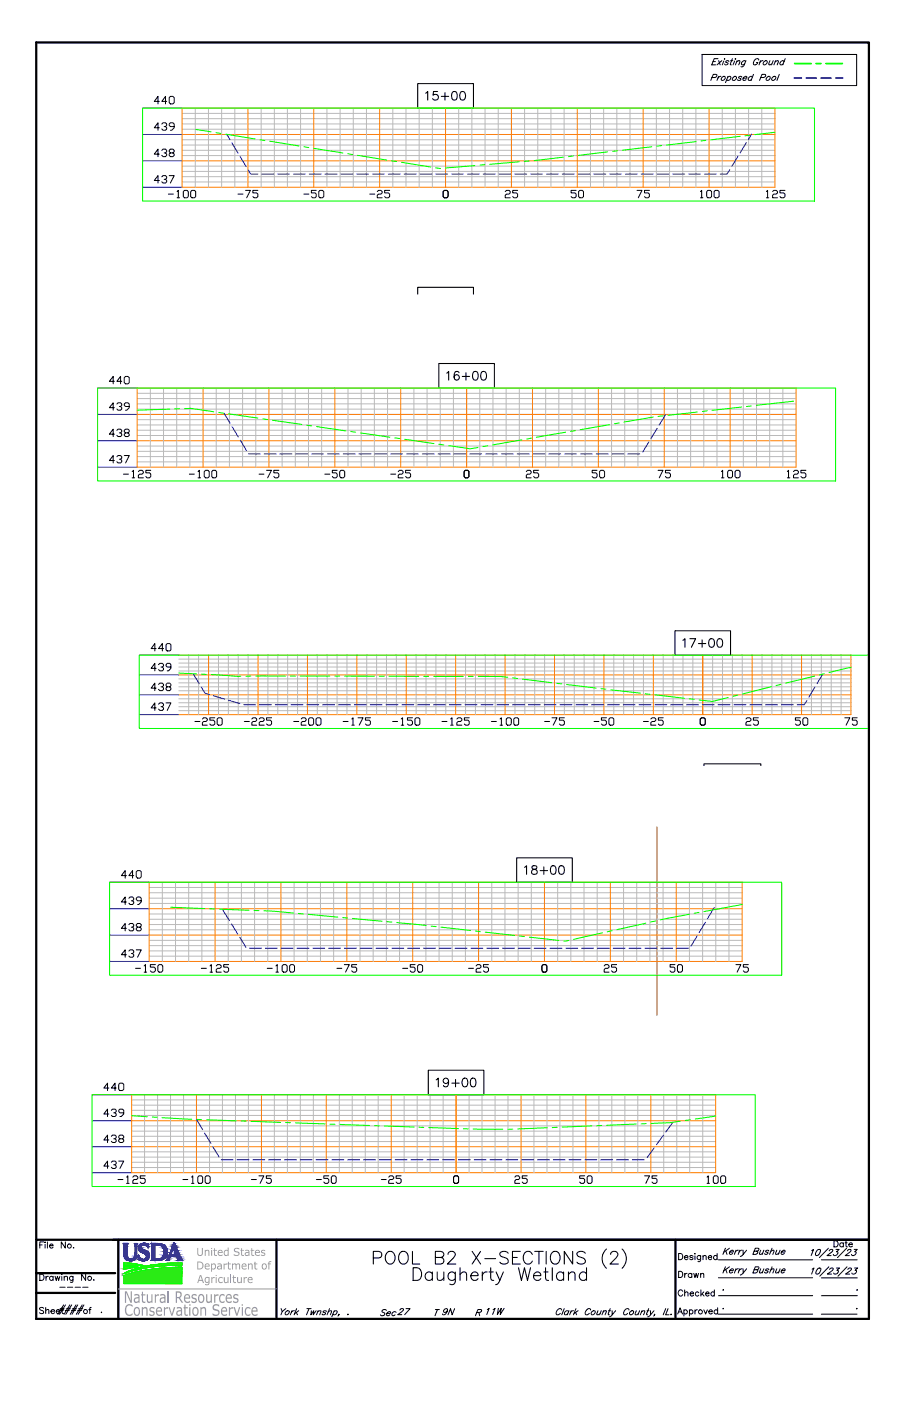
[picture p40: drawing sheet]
<svg xmlns="http://www.w3.org/2000/svg" width="279mm" height="432mm" viewBox="0 0 279 432" stroke-linecap="round" stroke-linejoin="round" font-family="sans-serif">
<defs><g id="words">
<text font-size="9.7" x="114" y="392">POOL B2 X-SECTIONS (2)</text>
<text font-size="8.9" x="126.2" y="397.1">Daugherty Wetland</text>
<g font-size="5.9" fill="#989898">
<text x="38.2" y="401.5">Natural Resources</text>
<text x="38.3" y="405.5">Conservation Service</text>
</g>
<text font-size="5.9" x="16.8" y="406.2">####</text>
<g font-size="5.1">
<text x="255.9" y="385.6">Date</text>
<text x="208.1" y="395.1">Drawn</text>
<text x="135.3" y="406.6">9N</text>
</g>
<g font-size="4.7">
<text x="208.1" y="400.5">Checked</text>
<text x="116" y="406.6">Sec T R</text>
<text x="121.4" y="406.2">27</text>
<text x="148.9" y="406.2">11W</text>
</g>
<g font-size="4.1" fill="#989898">
<text x="60.5" y="387.1">United States</text>
<text x="60.5" y="391.3">Department of</text>
<text x="60.8" y="395.4">Agriculture</text>
</g>
<g font-size="2.5">
<text x="17.1" y="397.8">----</text>
<text x="221.7" y="398.8">.</text>
<text x="263" y="398.8">.</text>
<text x="221.7" y="404.5">.</text>
</g>
</g></defs>
<!-- layer: 1.C3d.Sect -->
<g fill="none" stroke="#000" stroke-width=".33">
<path d="M128.8 25.8h17.2v7.5h-17.2zM131.3 28.7l.6-.5v2.6M135 28.2h-1.3l-.2 1.1a.95 .95 0 0 1 1.5 0 .95 .95 0 0 1-.2 1.4 .95 .95 0 0 1-1.4-.3M136.1 29.7h2.3M137.2 28.6v2.2M139.6 28.3a.85 .85 0 0 1 1.3 .4 1.31 1.31 0 0 1-.9 2.1 1.72 1.72 0 0 1-.4-2.5zM142.1 28.3a.85 .85 0 0 1 1.3 .4 1.23 1.23 0 0 1 .1 1.5 1.23 1.23 0 0 1-1.4 .5 2.11 2.11 0 0 1 0-2.4zM128.8 90.7v-2.2h17.2v2.2M135.3 112h17.2v7.6h-17.2zM137.8 115l.6-.5v2.7M141.5 114.9a.76 .76 0 0 0-1.1-.3 1.57 1.57 0 0 0 .5 2.6 .82 .82 0 0 0 .8-.9 .82 .82 0 0 0-.8-.8 .82 .82 0 0 0-.9 .8M142.6 116h2.2"/>
<path d="M143.7 114.9v2.3M146.1 114.6a.85 .85 0 0 1 1.3 .4 1.36 1.36 0 0 1-.9 2.2 1.45 1.45 0 0 1-.7-2.2zM148.6 114.6a.89 .89 0 0 1 1.3 .4 1.35 1.35 0 0 1-.9 2.2 1.45 1.45 0 0 1-.6-2.2zM208.1 194.4h17.2v7.5h-17.2zM210.6 197.3l.6-.5v2.7M212.7 196.8h1.8l-1.3 2.7M215.4 198.4h2.3M216.5 197.2v2.3M219 197a.88 .88 0 0 1 1.2 .3 1.71 1.71 0 0 1-.6 2.2h-.3a1.65 1.65 0 0 1-.3-2.5zM221.5 197a.88 .88 0 0 1 1.2 .3 2.28 2.28 0 0 1-.2 2.1 .87 .87 0 0 1-1.3-.4 1.99 1.99 0 0 1 .3-2zM217.1 236.1v-.7h17.5v.7M159.3 264.4h17.2v7.5h-17.2z"/>
<path d="M161.8 267.3l.6-.5v2.7M164.2 266.9a.56 .56 0 0 0 .2 .9 .95 .95 0 0 1 1.1 .4 .95 .95 0 0 1-.1 1.1l-.9 .2-.4-.3a.97 .97 0 0 1 .1-1 .97 .97 0 0 1 1-.4 .56 .56 0 0 0 .2-.9zM166.6 268.3h2.2M167.7 267.2v2.3M170.1 266.9a.87 .87 0 0 1 1.3 .4 1.76 1.76 0 0 1-.6 2.2h-.3a1.41 1.41 0 0 1-.6-2.2zM172.6 266.9a.92 .92 0 0 1 1.3 .4 1.71 1.71 0 0 1-.6 2.2h-.3a1.41 1.41 0 0 1-.6-2.2zM132.1 329.9h17.1v7.5h-17.1zM134.5 332.8l.7-.5v2.7M138.3 333.2a.83 .83 0 0 1-1.1 .7 .83 .83 0 0 1-.3-1.3 .83 .83 0 0 1 1.3 .1 1.42 1.42 0 0 1-.9 2.3l-.5-.4M139.3 333.8h2.3M140.5 332.7v2.3M142.9 332.4a.86 .86 0 0 1 1.2 .4 1.35 1.35 0 0 1-.9 2.2 1.69 1.69 0 0 1-.3-2.6z"/>
<path d="M145.4 332.4a.85 .85 0 0 1 1.3 .4 1.35 1.35 0 0 1-.9 2.2 1.76 1.76 0 0 1-.4-2.6z"/>
</g>
<g fill="none" stroke="#00f" stroke-width=".31">
<path d="M44 33.3h12.2M44 57.7h12.2M44 49.6h12.2M44 41.5h12.2M30.1 119.6h12.2M30.1 135.9h12.2M30.1 127.7h12.2M30.1 144h12.2M43 214.2h12.1M43 208h12.1M43 201.9h12.1M43 220.3h12.1"/>
<path d="M33.8 271.9h12.2M33.8 296.3h12.2M33.8 288.2h12.2M33.8 280.1h12.2M28.4 337.4h12.2M28.4 353.4h12.2M28.4 345.4h12.2M28.4 361.4h12.2"/>
</g>
<g fill="none" stroke="#ff7f00" stroke-width=".31">
<path d="M56.2 33.3h182.8v24.4h-182.8zM76.5 33.3v24.4M96.8 33.3v24.4M117.1 33.3v24.4M137.4 33.3v24.4M157.7 33.3v24.4M178 33.3v24.4M198.3 33.3v24.4M218.7 33.3v24.4M56.2 49.6h182.8M56.2 41.5h182.8M42.3 119.6h203.2v24.4h-203.2z"/>
<path d="M62.6 119.6v24.4M82.9 119.6v24.4M103.3 119.6v24.4M123.6 119.6v24.4M143.9 119.6v24.4M164.2 119.6v24.4M184.5 119.6v24.4M204.9 119.6v24.4M225.2 119.6v24.4M42.3 135.9h203.2M42.3 127.7h203.2M55.1 201.9h207.3v18.4h-207.3"/>
<path d="M55.1 214.2h207.3M55.1 208h207.3M64.3 201.9v18.4M79.6 201.9v18.4M94.8 201.9v18.4M110 201.9v18.4M125.3 201.9v18.4M140.5 201.9v18.4M155.8 201.9v18.4M171 201.9v18.4M186.2 201.9v18.4M201.5 201.9v18.4"/>
<path d="M216.7 201.9v18.4M232 201.9v18.4M247.2 201.9v18.4M46 271.9h182.9v24.4h-182.9zM66.3 271.9v24.4M86.6 271.9v24.4M107 271.9v24.4M127.3 271.9v24.4M147.6 271.9v24.4M167.9 271.9v24.4M188.2 271.9v24.4M208.5 271.9v24.4"/>
<path d="M46 288.2h182.9M46 280.1h182.9M40.6 337.4h180.1v24h-180.1zM60.6 337.4v24M80.6 337.4v24M100.6 337.4v24M120.7 337.4v24M140.6 337.4v24M160.7 337.4v24M180.7 337.4v24M200.7 337.4v24M40.6 353.4h180.1"/>
<path d="M40.6 345.4h180.1"/>
</g>
<g fill="none" stroke="#bababa" stroke-width=".31">
<path d="M56.2 39.8h182.8M56.2 38.2h182.8M56.2 36.6h182.8M56.2 34.9h182.8M60.2 33.3v24.4M64.3 33.3v24.4M68.4 33.3v24.4M72.4 33.3v24.4M80.5 33.3v24.4M84.6 33.3v24.4M88.6 33.3v24.4M92.7 33.3v24.4"/>
<path d="M100.8 33.3v24.4M104.9 33.3v24.4M108.9 33.3v24.4M113 33.3v24.4M121.1 33.3v24.4M125.2 33.3v24.4M129.3 33.3v24.4M133.3 33.3v24.4M141.5 33.3v24.4M145.5 33.3v24.4M149.6 33.3v24.4M153.6 33.3v24.4"/>
<path d="M161.8 33.3v24.4M165.8 33.3v24.4M169.9 33.3v24.4M174 33.3v24.4M182.1 33.3v24.4M186.2 33.3v24.4M190.2 33.3v24.4M194.3 33.3v24.4M202.4 33.3v24.4M206.5 33.3v24.4M210.5 33.3v24.4M214.6 33.3v24.4"/>
<path d="M222.7 33.3v24.4M226.8 33.3v24.4M230.9 33.3v24.4M234.9 33.3v24.4M56.2 56.1h182.8M56.2 54.5h182.8M56.2 52.8h182.8M56.2 51.2h182.8M56.2 48h182.8M56.2 46.3h182.8M56.2 44.7h182.8M56.2 43.1h182.8"/>
<path d="M46.4 119.6v24.4M50.4 119.6v24.4M54.5 119.6v24.4M58.6 119.6v24.4M66.7 119.6v24.4M70.7 119.6v24.4M74.8 119.6v24.4M78.9 119.6v24.4M87 119.6v24.4M91.1 119.6v24.4M95.1 119.6v24.4M99.2 119.6v24.4"/>
<path d="M107.3 119.6v24.4M111.4 119.6v24.4M115.4 119.6v24.4M119.5 119.6v24.4M127.6 119.6v24.4M131.7 119.6v24.4M135.8 119.6v24.4M139.8 119.6v24.4M148 119.6v24.4M152 119.6v24.4M156.1 119.6v24.4M160.2 119.6v24.4"/>
<path d="M168.3 119.6v24.4M172.3 119.6v24.4M176.4 119.6v24.4M180.5 119.6v24.4M188.6 119.6v24.4M192.7 119.6v24.4M196.7 119.6v24.4M200.8 119.6v24.4M208.9 119.6v24.4M213 119.6v24.4M217 119.6v24.4M221.1 119.6v24.4"/>
<path d="M229.2 119.6v24.4M233.3 119.6v24.4M237.4 119.6v24.4M241.4 119.6v24.4M42.3 139.1h203.2M42.3 137.5h203.2M42.3 134.2h203.2M42.3 132.6h203.2M42.3 131h203.2M42.3 129.3h203.2M42.3 126.1h203.2M42.3 124.5h203.2"/>
<path d="M42.3 122.8h203.2M42.3 121.2h203.2M42.3 142.4h203.2M42.3 140.7h203.2M55.1 219h207.3M55.1 217.8h207.3M55.1 216.6h207.3M55.1 215.4h207.3M55.1 212.9h207.3M55.1 211.7h207.3M55.1 210.5h207.3M55.1 209.2h207.3"/>
<path d="M55.1 206.8h207.3M55.1 205.6h207.3M55.1 204.4h207.3M55.1 203.1h207.3M58.2 201.9v18.4M61.2 201.9v18.4M67.4 201.9v18.4M70.4 201.9v18.4M73.5 201.9v18.4M76.5 201.9v18.4M82.6 201.9v18.4M85.7 201.9v18.4"/>
<path d="M88.7 201.9v18.4M91.8 201.9v18.4M97.9 201.9v18.4M100.9 201.9v18.4M103.9 201.9v18.4M107 201.9v18.4M113.1 201.9v18.4M116.1 201.9v18.4M119.2 201.9v18.4M122.2 201.9v18.4M128.3 201.9v18.4M131.4 201.9v18.4"/>
<path d="M134.4 201.9v18.4M137.5 201.9v18.4M143.6 201.9v18.4M146.6 201.9v18.4M149.7 201.9v18.4M152.7 201.9v18.4M158.8 201.9v18.4M161.9 201.9v18.4M164.9 201.9v18.4M168 201.9v18.4M174 201.9v18.4M177.1 201.9v18.4"/>
<path d="M180.1 201.9v18.4M183.2 201.9v18.4M189.3 201.9v18.4M192.3 201.9v18.4M195.4 201.9v18.4M198.4 201.9v18.4M204.5 201.9v18.4M207.6 201.9v18.4M210.6 201.9v18.4M213.7 201.9v18.4M219.8 201.9v18.4M222.8 201.9v18.4"/>
<path d="M225.9 201.9v18.4M228.9 201.9v18.4M235 201.9v18.4M238.1 201.9v18.4M241.1 201.9v18.4M244.1 201.9v18.4M250.2 201.9v18.4M253.3 201.9v18.4M256.3 201.9v18.4M259.4 201.9v18.4M46 278.4h182.9M46 276.8h182.9"/>
<path d="M46 275.2h182.9M46 273.5h182.9M50.1 271.9v24.4M54.1 271.9v24.4M58.2 271.9v24.4M62.3 271.9v24.4M70.4 271.9v24.4M74.4 271.9v24.4M78.5 271.9v24.4M82.6 271.9v24.4M90.7 271.9v24.4M94.8 271.9v24.4"/>
<path d="M98.8 271.9v24.4M102.9 271.9v24.4M111 271.9v24.4M115.1 271.9v24.4M119.1 271.9v24.4M123.2 271.9v24.4M131.3 271.9v24.4M135.4 271.9v24.4M139.5 271.9v24.4M143.5 271.9v24.4M151.7 271.9v24.4M155.7 271.9v24.4"/>
<path d="M159.8 271.9v24.4M163.8 271.9v24.4M172 271.9v24.4M176 271.9v24.4M180.1 271.9v24.4M184.2 271.9v24.4M192.3 271.9v24.4M196.4 271.9v24.4M200.4 271.9v24.4M204.5 271.9v24.4M212.6 271.9v24.4M216.7 271.9v24.4"/>
<path d="M220.7 271.9v24.4M224.8 271.9v24.4M46 294.7h182.9M46 293.1h182.9M46 291.5h182.9M46 289.8h182.9M46 286.6h182.9M46 284.9h182.9M46 283.3h182.9M46 281.7h182.9M40.6 339h180.1M44.6 337.4v24"/>
<path d="M48.6 337.4v24M52.6 337.4v24M56.6 337.4v24M64.6 337.4v24M68.6 337.4v24M72.6 337.4v24M76.6 337.4v24M84.6 337.4v24M88.6 337.4v24M92.6 337.4v24M96.6 337.4v24M104.6 337.4v24"/>
<path d="M108.6 337.4v24M112.6 337.4v24M116.6 337.4v24M124.6 337.4v24M128.7 337.4v24M132.6 337.4v24M136.7 337.4v24M144.7 337.4v24M148.7 337.4v24M152.7 337.4v24M156.7 337.4v24M164.7 337.4v24"/>
<path d="M168.7 337.4v24M172.7 337.4v24M176.7 337.4v24M184.7 337.4v24M188.7 337.4v24M192.7 337.4v24M196.7 337.4v24M204.7 337.4v24M208.7 337.4v24M212.7 337.4v24M216.7 337.4v24M40.6 359.8h180.1"/>
<path d="M40.6 358.2h180.1M40.6 356.6h180.1M40.6 355h180.1M40.6 351.8h180.1M40.6 350.2h180.1M40.6 348.6h180.1M40.6 347h180.1M40.6 343.8h180.1M40.6 342.2h180.1M40.6 340.6h180.1"/>
</g>
<g fill="none" stroke="#0f0" stroke-width=".33">
<path d="M44 33.3h207.2v28.7h-207.2zM60.5 39.9l4.6 .7M66.6 40.9l1.5 .2M69.7 41.4l9 1.4M80.2 43.1l1.5 .2M83.2 43.5l9 1.5M93.7 45.2l1.5 .3M96.7 45.7l9 1.4M107.2 47.4l1.5 .2M110.2 47.9l9.1 1.4M120.8 49.6l1.5 .2M123.8 50l9 1.5"/>
<path d="M134.3 51.7l1.5 .2M146.5 51l-9.1 .8M149.5 50.8l-1.5 .1M160.2 49.9l-9.2 .7M163.2 49.6l-1.5 .1M173.8 48.4l-9.1 1.1M176.8 48.1l-1.5 .2M187.4 46.8l-9.1 1.1M190.4 46.5l-1.5 .2M201 45.2l-9.1 1.1M204 44.9l-1.5 .2M214.6 43.6l-9.1 1.1"/>
<path d="M217.7 43.3l-1.6 .1M228.3 42l-9.1 1.1M231.3 41.7l-1.5 .2M239 40.8l-6.2 .7M30.1 119.6h227.6v28.6h-227.6zM52.3 126.1l-10 .3M55.3 126h-1.5M56.9 125.9h1.9l7.2 1M67.5 127.1l1.5 .3M70.5 127.6l9 1.3M81 129.1l1.5 .2M84 129.5l9.1 1.3"/>
<path d="M94.6 131.1l1.5 .2M97.7 131.5l9 1.3M108.2 133l1.5 .2M111.2 133.5l9 1.3M121.7 135l1.6 .2M124.8 135.4l9 1.3M135.3 136.9l1.6 .3M138.4 137.4l4.2 .6a7.5 7.5 0 0 0 4.8-.1M150.4 137.4l-1.5 .2M160.9 135.6l-9 1.6M163.9 135l-1.5 .3M174.4 133.2l-9 1.6"/>
<path d="M177.4 132.7l-1.5 .3M187.9 130.9l-9 1.5M191 130.4l-1.5 .2M201.4 128.5l-9 1.6M204.5 128.2l-1.6 .1M215.1 127l-9.1 1M218.1 126.6l-1.5 .2M228.7 125.4l-9.1 1.1M231.7 125.1l-1.5 .2M244.7 123.7l-11.4 1.2M55.1 207.5l5.5 .2M62.1 207.8l1.5 .1"/>
<path d="M65.2 207.9l9.1 .5M77.3 208.4h-1.5M78.9 208.4h9.1M89.5 208.4h1.6M92.6 208.4h9.1M103.3 208.4h1.5M106.3 208.4h9.1M117 208.4h1.5M120 208.4l9.1 .1M130.7 208.5h1.5M133.7 208.5h9.2M144.4 208.5h1.5"/>
<path d="M147.5 208.5h7l2.1 .3M158.1 208.9l1.5 .2M161.1 209.3l9.1 1.1M171.7 210.6l1.5 .2M174.7 211l9.1 1.1M185.3 212.2l1.5 .2M188.4 212.6l9.1 1M199 213.8l1.5 .2M202 214.2l9.1 1M212.6 215.4l1.5 .1M224.6 215l-4.9 1.2-4.1-.5M227.5 214.2l-1.4 .4"/>
<path d="M237.9 211.6l-8.9 2.3M240.9 210.9l-1.5 .4M251.2 208.4l-8.9 2.1M254.2 207.7l-1.5 .3M262.4 205.7l-6.8 1.6M267.8 201.9h-224.8v22.6h224.8M33.8 271.9h207.3v28.7h-207.3zM52.7 279.6l10.4 .4M228.9 278.8l-11.8 2.2M64.7 280.1l1.5 .1M67.7 280.2l9.1 .4M78.3 280.6l1.6 .1"/>
<path d="M81.4 280.7l9.1 .7M92 281.5l1.5 .2M95 281.8l9.2 .9M105.7 282.8l1.5 .2M108.7 283.1l9.1 .8M119.4 284.1l1.5 .1M122.4 284.3l9.1 .9M133 285.4l1.5 .2M136 285.8l9.1 1M146.6 286.9l1.5 .2M149.6 287.3l9.1 1M160.2 288.5l1.5 .1"/>
<path d="M163.3 288.9l9 1M175.3 289.9l-1.4 .1M185.8 287.5l-8.9 2M188.8 286.9l-1.5 .3M199.2 284.5l-9 2M202.1 283.9l-1.5 .3M212.6 281.8l-9 1.7M215.6 281.2l-1.5 .3M28.4 337.4h204.5v28.3h-204.5zM40.6 343.9l4.8 .3M47 344.3l1.5 .1M50 344.5l9.1 .5"/>
<path d="M60.7 345l1.5 .1M63.7 345.1l9.1 .4M74.4 345.5h1.5M77.4 345.6l9.2 .3M88.1 346h1.5M91.1 346.1l9.2 .3M101.8 346.5h1.5M104.8 346.6l9.1 .3M115.5 346.9l1.5 .1M118.5 347l9.2 .4M129.2 347.4l1.5 .1M132.2 347.5l9.2 .4"/>
<path d="M142.9 347.9h1.5M145.9 348l9.2 .1M158.1 348l-1.5 .1M168.8 347.6l-9.1 .3M171.8 347.4l-1.5 .1M182.5 347l-9.1 .4M185.5 346.9l-1.5 .1M196.2 346.4l-9.1 .4M199.2 346.3l-1.5 .1M209.9 345.5l-3.3 .5-5.9 .3M212.9 345.1l-1.5 .2M220.7 344l-6.3 .9"/>
</g>
<g fill="none" stroke="#000" stroke-width=".31">
<path d="M49.1 39.4h-1.5l1.1-1.6v2.4M49.1 31.3h-1.5l1.1-1.6v2.3M49.9 38.2l.4-.4h.7l.4 .4v.4l-.4 .4h-.4M51 39l.4 .4v.3l-.4 .5h-.7l-.4-.5M51.4 31.3h-1.5l1.1-1.6v2.3M52.5 29.7h.8l.4 .4v1.5l-.4 .4h-.8l-.3-.4v-1.5zM53.7 39h-1.2l-.3-.4v-.4l.3-.4h.8l.4 .4v1.2l-.8 .8h-.4M49.1 55.6h-1.5l1.1-1.5v2.3M49.1 47.5h-1.5l1.1-1.5v2.3M49.9 54.5l.4-.4h.7l.4 .4v.4l-.4 .4h-.4M49.9 46.4l.4-.4h.7l.4 .4v.3l-.4 .4h-.4M51 55.3l.4 .3v.4l-.4 .4h-.7l-.4-.4"/>
<path d="M51 47.1l.4 .4v.4l-.4 .4h-.7l-.4-.4M51.9 59.8h1.6M52.2 54.1h1.5l-1.2 2.3M52.5 47.1l-.3-.4v-.3l.3-.4h.8l.4 .4v.3l-.4 .4h-.8l-.3 .4v.4l.3 .4h.8l.4-.4v-.4l-.4-.4M54.6 59l.4-.3v2.3M56.5 59l.4-.3h.8l.4 .3v1.6l-.4 .4h-.8l-.4-.4zM58.8 59l.4-.3h.8l.3 .3v1.6l-.3 .4h-.8l-.4-.4zM73.4 59.8h1.5M75.7 58.7h1.5l-1.1 2.3M79.5 58.7h-1.5v.8h1.1l.4 .3v.8l-.4 .4h-.7l-.4-.4M93.7 59.8h1.6M97.5 58.7h-1.5v.8h1.2l.3 .3v.8l-.3 .4h-.8l-.4-.4"/>
<path d="M98.3 59l.4-.3h.7l.4 .3v1.6l-.4 .4h-.7l-.4-.4zM114 59.8h1.6M116.3 59l.4-.3h.8l.3 .3v.5l-.3 .3h-.8l-.4 .4v.8h1.5M120.2 58.7h-1.6v.8h1.2l.4 .3v.8l-.4 .4h-.8l-.4-.4M136.7 59l.3-.3h.8l.4 .3v1.6l-.4 .4h-.8l-.3-.4zM155.8 59l.4-.3h.8l.3 .3v.5l-.3 .3h-.8l-.4 .4v.8h1.5M159.6 58.7h-1.5v.8h1.2l.3 .3v.8l-.3 .4h-.8l-.4-.4M177.7 58.7h-1.6v.8h1.2l.4 .3v.8l-.4 .4h-.8l-.4-.4M178.4 59l.4-.3h.8l.3 .3v1.6l-.3 .4h-.8l-.4-.4zM196.4 58.7h1.6l-1.2 2.3M200.3 58.7h-1.5v.8h1.1l.4 .3v.8l-.4 .4h-.8l-.3-.4M216 59l.4-.3v2.3"/>
<path d="M217.9 59l.4-.3h.8l.3 .3v1.6l-.3 .4h-.8l-.4-.4zM220.2 59l.4-.3h.8l.4 .3v1.6l-.4 .4h-.8l-.4-.4zM236.3 59l.4-.3v2.3M238.3 59l.3-.3h.8l.4 .3v.5l-.4 .3h-.8l-.3 .4v.8h1.5M242.1 58.7h-1.6v.8h1.2l.4 .3v.8l-.4 .4h-.8l-.4-.4M54.6 61h.8M216 61h.8M236.3 61h.8M35.3 117.5h-1.6l1.2-1.5v2.3M37.5 117.5h-1.5l1.2-1.5v2.3M38.3 116.4l.4-.4h.8l.4 .4v1.5l-.4 .4h-.8l-.4-.4zM35.3 133.8h-1.6l1.2-1.5v2.3"/>
<path d="M35.3 125.7h-1.6l1.2-1.6v2.3M36 132.6l.4-.3h.8l.3 .3v.4l-.3 .4h-.4M36 124.5l.4-.4h.8l.3 .4v.4l-.3 .4h-.4M37.2 133.4l.3 .4v.4l-.3 .4h-.8l-.4-.4M37.2 125.3l.3 .4v.4l-.3 .3h-.8l-.4-.3M38.7 133.4l-.4-.4v-.4l.4-.3h.8l.4 .3v.4l-.4 .4h-.8l-.4 .4v.4l.4 .4h.8l.4-.4v-.4l-.4-.4M39.9 125.3h-1.2l-.4-.4v-.4l.4-.4h.8l.4 .4v1.2l-.8 .7h-.4M35.3 141.9h-1.6l1.2-1.5v2.3M36 140.8l.4-.4h.8l.3 .4v.4l-.3 .3h-.4M37.2 141.5l.3 .4v.4l-.3 .4h-.8l-.4-.4M38.1 146.1h1.5M38.3 140.4h1.6l-1.2 2.3"/>
<path d="M40.8 145.4l.4-.4v2.3M40.8 147.3h.7M42.7 145.4l.4-.4h.7l.4 .4v.3l-.4 .4h-.7l-.4 .4v.8h1.5M46.5 145h-1.5v.7h1.1l.4 .4v.8l-.4 .4h-.7l-.4-.4M58.4 146.1h1.5M61.1 145.4l.4-.4v2.3M61.1 147.3h.7M63 145.4l.4-.4h.7l.4 .4v1.5l-.4 .4h-.7l-.4-.4zM65.7 145h.7l.4 .4v1.5l-.4 .4h-.7l-.4-.4v-1.5zM79.9 146.1h1.5M82.2 145h1.5l-1.2 2.3M86 145h-1.6v.7h1.2l.4 .4v.8l-.4 .4h-.8l-.4-.4"/>
<path d="M100.2 146.1h1.5M104 145h-1.5v.7h1.1l.4 .4v.8l-.4 .4h-.7l-.4-.4M105.2 145h.7l.4 .4v1.5l-.4 .4h-.7l-.4-.4v-1.5zM120.5 146.1h1.5M122.8 145.4l.4-.4h.7l.4 .4v.3l-.4 .4h-.7l-.4 .4v.8h1.5M126.6 145h-1.5v.7h1.1l.4 .4v.8l-.4 .4h-.7l-.4-.4M143.5 145h.8l.3 .4v1.5l-.3 .4h-.8l-.4-.4v-1.5zM162.3 145.4l.4-.4h.7l.4 .4v.3l-.4 .4h-.7l-.4 .4v.8h1.5M166.1 145h-1.5v.7h1.1l.4 .4v.8l-.4 .4h-.8l-.3-.4M184.1 145h-1.5v.7h1.2l.3 .4v.8l-.3 .4h-.8l-.4-.4M185.3 145h.7l.4 .4v1.5l-.4 .4h-.7l-.4-.4v-1.5zM202.9 145h1.5l-1.1 2.3"/>
<path d="M206.8 145h-1.6v.7h1.2l.4 .4v.8l-.4 .4h-.8l-.4-.4M222.5 145.4l.4-.4v2.3M222.5 147.3h.8M224.8 145h.7l.4 .4v1.5l-.4 .4h-.7l-.4-.4v-1.5zM226.7 145.4l.4-.4h.7l.4 .4v1.5l-.4 .4h-.7l-.4-.4zM242.8 145.4l.4-.4v2.3M242.8 147.3h.8M244.7 145.4l.4-.4h.8l.3 .4v.3l-.3 .4h-.8l-.4 .4v.8h1.5M248.5 145h-1.5v.7h1.1l.4 .4v.8l-.4 .4h-.7l-.4-.4M48.2 199.9h-1.6l1.1-1.5v2.2M50.4 199.9h-1.5l1.2-1.5v2.2M51.2 198.7l.4-.3h.7l.4 .3v1.6l-.4 .3h-.7l-.4-.3z"/>
<path d="M48.2 218.2h-1.6l1.1-1.6v2.4M48.2 212.1h-1.6l1.1-1.6v2.4M48.2 206h-1.6l1.1-1.6v2.4M48.9 217l.4-.4h.8l.3 .4v.4l-.3 .4h-.4M48.9 210.9l.4-.4h.8l.3 .4v.4l-.3 .4h-.4M48.9 204.9l.4-.5h.8l.3 .5v.3l-.3 .4h-.4M50.1 217.8l.3 .4v.3l-.3 .5h-.8l-.4-.5M50.1 211.7l.3 .4v.4l-.3 .4h-.8l-.4-.4M50.1 205.6l.3 .4v.4l-.3 .4h-.8l-.4-.4M51.2 216.6h1.5l-1.1 2.4M51.6 211.7l-.4-.4v-.4l.4-.4h.7l.4 .4v.4l-.4 .4h-.7l-.4 .4v.4l.4 .4h.7l.4-.4v-.4l-.4-.4M52.7 205.6h-1.1l-.4-.4v-.3l.4-.5h.7l.4 .5v1.1l-.7 .8h-.4"/>
<path d="M60.1 222.4h1.5M62.4 221.6l.4-.4h.8l.3 .4v.4l-.3 .4h-.8l-.4 .3v.8h1.5M66.2 221.2h-1.5v.8h1.1l.4 .4v.7l-.4 .4h-.7l-.4-.4M67 221.6l.4-.4h.7l.4 .4v1.5l-.4 .4h-.7l-.4-.4zM75.3 222.4h1.6M77.7 221.6l.3-.4h.8l.4 .4v.4l-.4 .4h-.8l-.3 .3v.8h1.5M79.9 221.6l.4-.4h.8l.4 .4v.4l-.4 .4h-.8l-.4 .3v.8h1.6M83.8 221.2h-1.6v.8h1.2l.4 .4v.7l-.4 .4h-.8l-.4-.4M90.6 222.4h1.5M92.9 221.6l.4-.4h.7l.4 .4v.4l-.4 .4h-.7l-.4 .3v.8h1.5M95.2 221.6l.3-.4h.8l.4 .4v1.5l-.4 .4h-.8l-.3-.4zM97.4 221.6l.5-.4h.7l.4 .4v1.5l-.4 .4h-.7l-.5-.4z"/>
<path d="M105.8 222.4h1.6M108.5 221.6l.4-.4v2.3M108.5 223.5h.8M110.4 221.2h1.6l-1.2 2.3M114.2 221.2h-1.5v.8h1.2l.3 .4v.7l-.3 .4h-.8l-.4-.4M121.1 222.4h1.5M123.7 221.6l.4-.4v2.3M123.7 223.5h.8M127.2 221.2h-1.6v.8h1.2l.4 .4v.7l-.4 .4h-.7l-.5-.4M128.3 221.2h.8l.4 .4v1.5l-.4 .4h-.8l-.3-.4v-1.5zM136.3 222.4h1.5M139 221.6l.4-.4v2.3"/>
<path d="M139 223.5h.8M140.9 221.6l.4-.4h.7l.4 .4v.4l-.4 .4h-.7l-.4 .3v.8h1.5M144.7 221.2h-1.5v.8h1.1l.4 .4v.7l-.4 .4h-.7l-.4-.4M151.5 222.4h1.6M154.2 221.6l.4-.4v2.3M154.2 223.5h.8M156.1 221.6l.4-.4h.8l.4 .4v1.5l-.4 .4h-.8l-.4-.4zM158.4 221.6l.4-.4h.8l.3 .4v1.5l-.3 .4h-.8l-.4-.4zM168 222.4h1.5M170.2 221.2h1.6l-1.2 2.3M174 221.2h-1.5v.8h1.2l.3 .4v.7l-.3 .4h-.8l-.4-.4M183.2 222.4h1.5"/>
<path d="M187 221.2h-1.5v.8h1.1l.4 .4v.7l-.4 .4h-.7l-.4-.4M187.8 221.6l.3-.4h.8l.4 .4v1.5l-.4 .4h-.8l-.3-.4zM198.4 222.4h1.5M200.7 221.6l.4-.4h.7l.5 .4v.4l-.5 .4h-.7l-.4 .3v.8h1.6M204.5 221.2h-1.5v.8h1.2l.3 .4v.7l-.3 .4h-.8l-.4-.4M215.9 221.6l.5-.4h.7l.4 .4v1.5l-.4 .4h-.7l-.5-.4zM230 221.6l.4-.4h.8l.4 .4v.4l-.4 .4h-.8l-.4 .3v.8h1.6M233.9 221.2h-1.6v.8h1.2l.4 .4v.7l-.4 .4h-.8l-.4-.4M246.8 221.2h-1.5v.8h1.1l.4 .4v.7l-.4 .4h-.7l-.4-.4M247.6 221.6l.4-.4h.7l.4 .4v1.5l-.4 .4h-.7l-.4-.4zM260.5 221.2h1.6l-1.2 2.3M264.3 221.2h-1.5v.8h1.2l.3 .4v.7l-.3 .4h-.8l-.4-.4"/>
<path d="M39 278h-1.6l1.2-1.5v2.3M39 269.9h-1.6l1.2-1.6v2.3M39.7 276.9l.4-.4h.8l.3 .4v.3l-.3 .4h-.4M40.9 277.6l.3 .4v.4l-.3 .4h-.8l-.4-.4M41.2 269.9h-1.5l1.2-1.6v2.3M42 268.7l.4-.4h.8l.4 .4v1.5l-.4 .4h-.8l-.4-.4zM43.6 277.6h-1.2l-.4-.4v-.3l.4-.4h.8l.4 .4v1.1l-.8 .8h-.4M39 294.3h-1.6l1.2-1.5v2.2M39 286.1h-1.6l1.2-1.5v2.3M39.7 293.1l.4-.3h.8l.3 .3v.4l-.3 .4h-.4M39.7 285l.4-.4h.8l.3 .4v.4l-.3 .4h-.4M40.9 293.9l.3 .4v.4l-.3 .3h-.8l-.4-.3"/>
<path d="M40.9 285.8l.3 .3v.4l-.3 .4h-.8l-.4-.4M41.8 298.4h1.5M42 292.8h1.6l-1.2 2.2M42.4 285.8l-.4-.4v-.4l.4-.4h.8l.4 .4v.4l-.4 .4h-.8l-.4 .3v.4l.4 .4h.8l.4-.4v-.4l-.4-.3M44.5 297.7l.4-.4v2.3M44.5 299.6h.7M47.9 297.3h-1.5v.8h1.1l.4 .3v.8l-.4 .4h-.7l-.4-.4M49 297.3h.8l.4 .4v1.5l-.4 .4h-.8l-.3-.4v-1.5zM62.1 298.4h1.5M64.8 297.7l.4-.4v2.3M64.8 299.6h.7M66.7 297.7l.4-.4h.7l.4 .4v.4l-.4 .3h-.7l-.4 .4v.8h1.5"/>
<path d="M70.5 297.3h-1.5v.8h1.1l.4 .3v.8l-.4 .4h-.7l-.4-.4M82.4 298.4h1.6M85.1 297.7l.4-.4v2.3M85.1 299.6h.8M87 297.7l.4-.4h.7l.4 .4v1.5l-.4 .4h-.7l-.4-.4zM89.7 297.3h.8l.3 .4v1.5l-.3 .4h-.8l-.4-.4v-1.5zM103.9 298.4h1.5M106.2 297.3h1.5l-1.1 2.3M110 297.3h-1.5v.8h1.1l.4 .3v.8l-.4 .4h-.7l-.4-.4M124.2 298.4h1.5M128 297.3h-1.5v.8h1.1l.4 .3v.8l-.4 .4h-.7l-.4-.4M128.8 297.7l.4-.4h.7l.4 .4v1.5l-.4 .4h-.7l-.4-.4z"/>
<path d="M144.5 298.4h1.5M146.8 297.7l.4-.4h.8l.3 .4v.4l-.3 .3h-.8l-.4 .4v.8h1.5M150.6 297.3h-1.5v.8h1.1l.4 .3v.8l-.4 .4h-.7l-.4-.4M167.5 297.3h.8l.3 .4v1.5l-.3 .4h-.8l-.4-.4v-1.5zM186.3 297.7l.4-.4h.8l.3 .4v.4l-.3 .3h-.8l-.4 .4v.8h1.5M190.1 297.3h-1.5v.8h1.1l.4 .3v.8l-.4 .4h-.7l-.4-.4M208.1 297.3h-1.5v.8h1.2l.3 .3v.8l-.3 .4h-.8l-.4-.4M209.3 297.3h.8l.4 .4v1.5l-.4 .4h-.8l-.4-.4v-1.5zM227 297.3h1.5l-1.2 2.3M230.8 297.3h-1.6v.8h1.2l.4 .3v.8l-.4 .4h-.8l-.4-.4M33.6 335.3h-1.6l1.2-1.5v2.3M35.8 335.3h-1.5l1.2-1.5v2.3"/>
<path d="M36.6 334.2l.4-.4h.8l.4 .4v1.5l-.4 .4h-.8l-.4-.4zM33.6 359.4h-1.6l1.2-1.5v2.2M33.6 351.4h-1.6l1.2-1.6v2.3M33.6 343.3h-1.6l1.2-1.5v2.3M34.3 358.2l.4-.3h.8l.3 .3v.4l-.3 .4h-.4M34.3 350.2l.4-.4h.8l.3 .4v.4l-.3 .4h-.4M34.3 342.2l.4-.4h.8l.3 .4v.4l-.3 .4h-.4M35.5 359l.3 .4v.4l-.3 .3h-.8l-.4-.3M35.5 351l.3 .4v.4l-.3 .3h-.8l-.4-.3M35.5 343l.3 .3v.5l-.3 .3h-.8l-.4-.3M36.6 357.9h1.6l-1.2 2.2M37 351l-.4-.4v-.4l.4-.4h.8l.4 .4v.4l-.4 .4h-.8l-.4 .4v.4l.4 .3h.8l.4-.3v-.4l-.4-.4"/>
<path d="M38.2 343h-1.2l-.4-.4v-.4l.4-.4h.8l.4 .4v1.1l-.8 .8h-.4M36.4 363.5h1.5M39.1 362.8l.3-.4v2.3M39.1 364.7h.7M41 362.8l.3-.4h.8l.4 .4v.4l-.4 .3h-.8l-.3 .4v.8h1.5M44.8 362.4h-1.6v.8h1.2l.4 .3v.8l-.4 .4h-.8l-.4-.4M56.4 363.5h1.5M59.1 362.8l.4-.4v2.3M59.1 364.7h.7M61.4 362.4h.7l.4 .4v1.5l-.4 .4h-.7l-.4-.4v-1.5zM63.6 362.4h.8l.4 .4v1.5l-.4 .4h-.8l-.3-.4v-1.5zM77.5 363.5h1.6"/>
<path d="M79.9 362.4h1.5l-1.2 2.3M83.7 362.4h-1.6v.8h1.2l.4 .3v.8l-.4 .4h-.8l-.4-.4M97.6 363.5h1.5M101.4 362.4h-1.6v.8h1.2l.4 .3v.8l-.4 .4h-.7l-.5-.4M102.5 362.4h.8l.4 .4v1.5l-.4 .4h-.8l-.3-.4v-1.5zM117.6 363.5h1.5M119.9 362.8l.3-.4h.8l.4 .4v.4l-.4 .3h-.8l-.3 .4v.8h1.5M123.7 362.4h-1.5v.8h1.1l.4 .3v.8l-.4 .4h-.7l-.4-.4M139.9 362.8l.4-.4h.8l.3 .4v1.5l-.3 .4h-.8l-.4-.4zM158.8 362.8l.3-.4h.8l.4 .4v.4l-.4 .3h-.8l-.3 .4v.8h1.5M162.6 362.4h-1.6v.8h1.2l.4 .3v.8l-.4 .4h-.7l-.5-.4M180.3 362.4h-1.5v.8h1.1l.4 .3v.8l-.4 .4h-.7l-.4-.4"/>
<path d="M181.4 362.4h.8l.4 .4v1.5l-.4 .4h-.8l-.3-.4v-1.5zM198.8 362.4h1.5l-1.1 2.3M202.6 362.4h-1.5v.8h1.1l.4 .3v.8l-.4 .4h-.7l-.4-.4M218.1 362.8l.3-.4v2.3M218.1 364.7h.7M220.3 362.4h.8l.4 .4v1.5l-.4 .4h-.8l-.3-.4v-1.5zM222.6 362.4h.8l.4 .4v1.5l-.4 .4h-.8l-.4-.4v-1.5z"/>
</g>
<g fill="none" stroke="#00f" stroke-width=".33">
<path d="M69.9 41.4l1 1.6M71.5 44.1l1.9 3.1M74 48.2l1.9 3.2M76.6 52.4l.7 1.2h2.2M80.7 53.6h3.7M85.6 53.6h3.7M90.5 53.6h3.7M95.4 53.6h3.6M100.3 53.6h3.6M105.1 53.6h3.7M110 53.6h3.7M114.9 53.6h3.6"/>
<path d="M119.8 53.6h3.6M124.6 53.6h3.7M129.5 53.6h3.7M134.4 53.6h3.6M139.3 53.6h3.6M144.1 53.6h3.7M149 53.6h3.7M153.9 53.6h3.7M158.8 53.6h3.6M163.6 53.6h3.7M168.5 53.6h3.7M173.4 53.6h3.7"/>
<path d="M178.3 53.6h3.6M183.2 53.6h3.6M188 53.6h3.6M192.9 53.6h3.6M197.7 53.6h3.7M202.6 53.6h3.7M207.5 53.6h3.7M212.4 53.6h3.6M217.2 53.6h3.7M225 52.3l-.8 1.3h-2.1M227.6 48.1l-1.9 3.1M230.2 44l-1.9 3.1"/>
<path d="M231.8 41.4l-1 1.6M69.1 127.4l1.9 3.1M71.6 131.5l1.9 3.2M74.1 135.7l1.9 3.2M76.6 139.9h3.7M81.5 139.9h3.6M86.4 139.9h3.6M91.2 139.9h3.7M96.1 139.9h3.7M101 139.9h3.6M105.9 139.9h3.6M110.7 139.9h3.7"/>
<path d="M115.6 139.9h3.7M120.5 139.9h3.6M125.4 139.9h3.6M130.2 139.9h3.7M135.1 139.9h3.7M140 139.9h3.7M144.9 139.9h3.6M149.7 139.9h3.7M154.6 139.9h3.7M159.5 139.9h3.7M164.4 139.9h3.6M169.3 139.9h3.6"/>
<path d="M174.1 139.9h3.7M179 139.9h3.7M183.9 139.9h3.6M188.8 139.9h3.6M193.6 139.9h3.7M200.1 136.2l-1.9 3.1M202.7 132l-2 3.2M205.2 127.9l-1.9 3.1M59.7 207.8l1.7 2.9M62.1 211.8l1.1 1.9 1.4 .4M65.8 214.4l3.5 1.1M70.5 215.8l3.5 1"/>
<path d="M75.2 217.2h3.6M80 217.2h3.7M84.9 217.2h3.6M89.8 217.2h3.6M94.6 217.2h3.7M99.5 217.2h3.7M104.4 217.2h3.7M109.3 217.2h3.6M114.2 217.2h3.6M119.1 217.2h3.6M123.9 217.2h3.7M128.8 217.2h3.7"/>
<path d="M133.7 217.2h3.7M138.6 217.2h3.6M143.4 217.2h3.7M148.3 217.2h3.7M153.2 217.2h3.7M158.1 217.2h3.6M163 217.2h3.6M167.8 217.2h3.7M172.7 217.2h3.7M177.6 217.2h3.6M182.5 217.2h3.6M187.3 217.2h3.7"/>
<path d="M192.2 217.2h3.7M197.1 217.2h3.6M202 217.2h3.6M206.8 217.2h3.7M211.7 217.2h3.7M216.6 217.2h3.7M221.5 217.2h3.6M226.3 217.2h3.7M231.2 217.2h3.7M236.1 217.2h3.7M241 217.2h3.6M248.8 215.9l-.8 1.3h-2.1"/>
<path d="M251.3 211.8l-1.9 3.1M253.7 207.8l-1.7 2.9M220.3 279.7l-2.2 3.5M68.6 280.2l2.1 3.5M71.4 284.7l1.9 3.2M74 288.9l1.9 3.1M77 292.3h3.6M81.8 292.3h3.7M86.7 292.3h3.7M91.6 292.3h3.7M96.5 292.3h3.6M101.3 292.3h3.7"/>
<path d="M106.2 292.3h3.7M111.1 292.3h3.7M116 292.3h3.6M120.9 292.3h3.6M125.7 292.3h3.7M130.6 292.3h3.7M135.5 292.3h3.6M140.4 292.3h3.6M145.2 292.3h3.7M150.1 292.3h3.7M155 292.3h3.6M159.9 292.3h3.6"/>
<path d="M164.7 292.3h3.7M169.6 292.3h3.7M174.5 292.3h3.7M179.4 292.3h3.6M184.2 292.3h3.7M189.1 292.3h3.7M194 292.3h3.7M198.9 292.3h3.6M203.8 292.3h3.6M208.6 292.3h3.7M215 288.4l-1.9 3.2M217.5 284.3l-1.9 3.1"/>
<path d="M60.6 345l1.9 3.2M63.1 349.2l1.9 3.2M65.6 353.4l1.9 3.2M68.2 357.4h3.7M73.1 357.4h3.7M78 357.4h3.6M82.9 357.4h3.6M87.7 357.4h3.7M92.6 357.4h3.7M97.5 357.4h3.6M102.4 357.4h3.6M107.2 357.4h3.7"/>
<path d="M112.1 357.4h3.7M117 357.4h3.7M121.9 357.4h3.6M126.7 357.4h3.7M131.6 357.4h3.7M136.5 357.4h3.7M141.4 357.4h3.6M146.3 357.4h3.6M151.1 357.4h3.7M156 357.4h3.7M160.9 357.4h3.6M165.8 357.4h3.6"/>
<path d="M170.6 357.4h3.7M175.5 357.4h3.7M180.4 357.4h3.6M185.3 357.4h3.6M190.1 357.4h3.7M195 357.4h3.7M201.7 353.8l-2.1 3M204.6 349.9l-2.1 2.9M207.5 345.9l-2.2 3"/>
</g>
<!-- layer: W.Plan.Tile -->
<path d="M202.6 254.9v58" fill="none" stroke="#b8002e" stroke-width=".31"/>
<!-- layer: 4.Tblk.Brdr.Line -->
<path d="M11.2 13.1h256.8v393.4h-256.8zM11.2 382.1h256.8M11.2 398.5h24.3M11.2 392.4h24.3M36.5 382.1v24.4M85.3 382.1v24.4M208.3 382.1v24.4" fill="none" stroke="#000" stroke-width=".69"/>
<!-- layer: 4.Tblk.Text -->
<g fill="none" stroke="#000" stroke-width=".31">
<path d="M12.3 392.7h.6a1.01 1.01 0 0 1 .7 1 1.01 1.01 0 0 1-.7 .9h-.6zM12.3 383.7h.7M13.5 382.8h-1.2v1.9M13.9 382.8v.2zM13.9 383.5v1.2M14.2 393.4v1.2M14.6 382.8v1.9M14.9 393.4l-.4 .1-.3 .4M15.3 383.9h1.1a.61 .61 0 0 0-.9-.3 .61 .61 0 0 0-.2 .8 .61 .61 0 0 0 .9 .2l.2-.2M16.4 393.6a.61 .61 0 0 0-.9-.1 .61 .61 0 0 0 0 .9 .61 .61 0 0 0 .9-.1M16.4 393.4v1.2M17 393.4l.4 1.2 .3-1.2 .4 1.2 .3-1.2"/>
<path d="M19.1 392.7v.2zM19.1 393.5v1.1M19.8 393.7l.4-.3 .5 .1 .1 1.1M19.8 393.4v1.2M20.2 382.8v1.9l-1.3-1.9v1.9M22.5 393.4l-.1 1.7-.7 .1M22.5 393.6a.61 .61 0 0 0-.9-.1 .61 .61 0 0 0 0 .9 .61 .61 0 0 0 .9-.1M22.6 384.6h.2zM26.4 392.7v1.9l-1.2-1.9v1.9M28.9 394.4v.2zM209.3 386.3h.6a1.01 1.01 0 0 1 .7 1 1.01 1.01 0 0 1-.7 .9h-.6zM211.1 387.5h1.1a.61 .61 0 0 0-.7-.5 .61 .61 0 0 0-.5 .6 .61 .61 0 0 0 .5 .6l.7-.2"/>
<path d="M213.7 387.2l-.4-.3-.6 .3 .9 .5v.4l-.5 .1-.4-.2M214.3 386.3v.2zM214.3 387.1v1.1M216.1 386.9l-.2 1.8-.6 .1M216.1 387.2a.61 .61 0 0 0-.9-.1 .61 .61 0 0 0 0 1 .61 .61 0 0 0 .9-.1M216.8 387.3l.4-.4 .5 .2 .1 1.1M216.8 386.9v1.3M218.4 387.5h1.1a.53 .53 0 0 0-.5-.6 .53 .53 0 0 0-.6 .6l.1 .5 .4 .2 .6-.2M221.1 387.2a.61 .61 0 0 0-.9-.1 .61 .61 0 0 0 0 1 .61 .61 0 0 0 .9-.1M221.1 386.3v1.9M221.6 399.3h29M221.6 393.8h29"/>
<path d="M221.6 388.3h29M253.3 399.3h11.1M253.3 393.9h11.1M253.3 388.3h11M13.5 403.2l-.5-.2-.8 .2 .1 .4 1.1 .5-.1 .7-.7 .1-.4-.3M14.1 404l.4-.4 .5 .1 .1 1.2M14.1 403v1.9M209 405l.7-1.9 .8 1.9M209.3 404.3h.9M210.9 404a.59 .59 0 0 1 .9-.1 .59 .59 0 0 1 0 .9 .59 .59 0 0 1-.9-.1M210.9 403.7v1.9M212.6 404a.61 .61 0 0 1 .9-.1 .61 .61 0 0 1 0 .9 .61 .61 0 0 1-.9-.1"/>
<path d="M212.6 403.7v1.9M214.3 403.7v1.3M215.1 403.7l-.5 .1-.3 .5M217 403.7l.6 1.3 .5-1.3M218.6 404.3h1.1a.61 .61 0 0 0-.7-.5 .61 .61 0 0 0-.5 .6 .61 .61 0 0 0 .5 .6l.7-.3M221.3 404a.61 .61 0 0 0-.9-.1 .61 .61 0 0 0 0 .9 .61 .61 0 0 0 .9-.1M221.6 405h29M253.3 405h11"/>
<circle cx="21.4" cy="384" r=".63"/>
<circle cx="27.6" cy="394" r=".61"/>
<circle cx="216" cy="404.3" r=".64"/>
</g>
<!-- layer: 2.Text.Note -->
<g fill="none" stroke="#000" stroke-width=".31">
<path d="M223.7 384.7l-.8 1.9M223.7 390.4l-.8 2M223.8 385.5l.4 1.1M223.8 391.3l.4 1.1M225 384.7l-1.8 1.3M225 390.4l-1.8 1.3M225 385.9h1.1l.1-.4a.74 .74 0 0 0-1 .1 .74 .74 0 0 0 0 1l.7-.3M225 391.6h1.1l.1-.3a.74 .74 0 0 0-1 .1 .74 .74 0 0 0 0 1l.7-.3M227 385.3l-.5 1.3M227 391.1l-.5 1.3M227.7 385.3l-.9 .6M227.7 391.1l-.9 .5"/>
<path d="M228.1 385.3l-.5 1.3M228.1 391.1l-.5 1.3M228.9 385.3l-1 .6M228.9 391.1l-1 .5M229.2 385.3v1.3l1.1-1.3M229.2 391.1v1.3l1.1-1.3M229.2 386.6l-.9 .6M229.2 392.4l-.9 .6M232.6 385.6l1.1-.1 .4-.4-.1-.3-1.1-.1-.7 1.9 1.2-.2 .3-.4-.3-.4M232.6 391.3h1.1l.4-.5-.1-.3-1.1-.1-.7 2 1.2-.2 .3-.5-.3-.4M234.6 385.3l-.4 1.2 .4 .1 .6-.3M234.6 391.1l-.4 1.1 .4 .2 .6-.4"/>
<path d="M235.6 385.3l-.6 1.3M235.6 391.1l-.6 1.3M237.1 385.6l-.3-.3-.5 .1-.2 .4 .7 .3v.2l-.5 .3-.5-.3M237.1 391.3l-.3-.2-.5 .1-.2 .3 .7 .3v.2l-.5 .4-.5-.3M237.7 385.7l.6-.4 .4 .1-.4 1.2M237.7 391.4l.6-.3 .4 .1-.4 1.2M238.1 384.7l-.8 1.9M238.1 390.4l-.8 2M239.6 385.3l-.4 1.2 .4 .1 .6-.3M239.6 391.1l-.4 1.1 .4 .2 .6-.4M240.6 385.3l-.6 1.3M240.6 391.1l-.6 1.3"/>
<path d="M241 385.9h1.1v-.4a.74 .74 0 0 0-1 .1 .74 .74 0 0 0 0 1l.8-.3M241 391.6h1.1v-.3a.74 .74 0 0 0-1 .1 .74 .74 0 0 0 0 1l.8-.3M250.3 385.4l.6-.3-.7 1.9M250.4 391.2l.6-.4-.7 1.9M252.1 391.2l.3-.3h.7a1.27 1.27 0 0 1-1.4 1.7v-.7zM252.2 385.2h.8a1.27 1.27 0 0 1-1.5 1.7v-.8zM255.5 384.7l-2.8 2.9M255.6 390.4l-2.8 2.9M255.9 391.3a.58 .58 0 0 1 .5-.5 .58 .58 0 0 1 .5 .4l-1.7 1.5h1.2M257.9 390.8h1l-.8 .7h.2a.73 .73 0 0 1-.2 1 .73 .73 0 0 1-1-.1M261.1 384.7l-2.8 2.9M261.2 390.4l-2.8 2.9"/>
<path d="M261.5 391.3a.58 .58 0 0 1 .5-.5 .58 .58 0 0 1 .6 .4l-1.8 1.5h1.2M263.5 390.8h1l-.8 .7h.3a.75 .75 0 0 1-.3 1 .75 .75 0 0 1-1-.1M31.2 404.5h.2zM90.8 404l-.5 .1-.5 .4M91.4 404.5l.3 .7M91.5 403.3l-.8 1.9M92.1 404l-1.2 .9M94.6 403.3h1.3M95.3 403.3l-.8 1.9M96 404l-.1 1.2 .9-1.2-.2 1.2 .9-1.2M98 404.3l.6-.3 .4 .1-.4 1.1M98.1 404l-.5 1.2"/>
<path d="M100.6 404.2l-.2-.2-.8 .2v.2l.8 .3-.2 .5h-.6l-.2-.2M101.2 404.3l.6-.3 .4 .1-.3 1.1M101.6 403.3l-.7 1.9M103 404.2l.7-.2a.72 .72 0 0 1 0 1 .72 .72 0 0 1-1 0M103.1 404l-.8 1.8M104.6 405.2l-.4 .4M107.2 405.2l.1-.2zM173.2 403.8a.79 .79 0 0 0-.9-.5 .79 .79 0 0 0-.6 .8l-.1 1.1h.5l.7-.4M174 403.3l-.8 1.9M175.3 404.2a.73 .73 0 0 0-1 0 .73 .73 0 0 0 0 1l.8-.2M175.5 404l-.6 1.2M176.2 404l-.5 1.2"/>
<path d="M176.9 404l-.5 .1-.4 .4M177.5 404.5l.3 .7M177.6 403.3l-.7 1.9M178.3 404l-1.3 .9M182.1 403.8a.77 .77 0 0 0-.8-.5 .77 .77 0 0 0-.6 .8l-.2 .4 .1 .7h.5l.6-.4M182.6 404.2l.7-.2a.7 .7 0 0 1 0 1 .7 .7 0 0 1-1 0zM184.4 404l-.4 1.2h.5l.6-.3M185.4 404l-.5 1.2M186 404.3l.6-.3 .4 .1-.4 1.1M186.2 404l-.6 1.2M187.7 404h.6M188.2 403.3l-.6 1.6v.3h.3"/>
<path d="M188.8 404v1.2l1.1-1.2M188.8 405.2l-.9 .6M194 403.8a.77 .77 0 0 0-.9-.5 .77 .77 0 0 0-.6 .8l-.1 1.1h.5l.7-.4M194.4 404.2l.8-.2a.72 .72 0 0 1-.1 1 .72 .72 0 0 1-1 0zM196.2 404l-.3 1.2h.4l.6-.3M197.3 404l-.6 1.2M197.8 404.3l.6-.3 .4 .1-.3 1.1M198 404l-.5 1.2M199.5 404h.6M200.1 403.3l-.7 1.6v.3h.3M200.6 404v1.2l1.1-1.2M200.6 405.2l-.9 .6"/>
<path d="M201.9 405.2l-.3 .4M205.3 403.3l-.8 1.9M206 403.3l-.7 1.9h1M206.8 405.2l.2-.2zM264.1 403.3h.2z"/>
</g>
<!-- layer: 4.Tblk.Logo -->
<path d="M36.5 397.3h48.8" fill="none" stroke="#989898" stroke-width=".31"/>
<g fill="#00f" stroke="#00f" stroke-width=".31">
<path d="M38 383.3h1.5z"/>
<path d="M38.3 383.7v.4z"/>
<path d="M39.3 383.7v.4z"/>
<path d="M41.7 383.7v.4z"/>
<path d="M42.2 383.7v.4z"/>
<path d="M38.3 384.1v2.2z"/>
<path d="M39.3 384.1v2.2z"/>
<path d="M41.7 384.1v2.2z"/>
<path d="M42.2 384.1l-.1 2.2z"/>
<path d="M38.3 386.3v.4z"/>
<path d="M39.3 386.3v.4z"/>
<path d="M41.7 386.3v.4z"/>
<path d="M42.1 386.3v.4z"/>
<path d="M38.3 386.7v.2z"/>
<path d="M39.3 386.7v.2z"/>
<path d="M41.7 386.7v.2z"/>
<path d="M42.1 386.7v.2z"/>
<path d="M40.8 388.1h.1z"/>
<path d="M38.9 388.2l.2 .1z"/>
<path d="M41.6 388.2l-.1 .1z"/>
<path d="M39.4 388.5h.2z"/>
<path d="M41 388.5h.2z"/>
<path d="M39.6 388.5h.2z"/>
<path d="M40.8 388.5h.2z"/>
<path d="M39.8 388.5l.2 .1z"/>
<path d="M40.6 388.6l.2-.1z"/>
<path d="M40.1 388.6h.3zM40.4 388.6h.2z"/>
</g>
<g fill="#0037dd" stroke="#0037dd" stroke-width=".31">
<path d="M44.4 383.2h.2z"/>
<path d="M46.6 383.3h.5z"/>
<path d="M38 383.3h1.5z"/>
<path d="M38.2 383.4h1.2z"/>
<path d="M44 386.2h1.9z"/>
<path d="M48.7 388.1h1.6z"/>
<path d="M44.3 388.2h1.2z"/>
<path d="M39.1 388.3h2.4z"/>
<path d="M39.4 388.5h1.8z"/>
<path d="M46.6 388.5h.9z"/>
<path d="M55.7 388.5h.6z"/>
<path d="M54.7 388.5h.4z"/>
<path d="M39.8 388.5h1z"/>
<path d="M44.4 383.2h.3zM44.3 383.2h.4z"/>
<path d="M44.3 383.2h.5zM44.2 383.2h.6z"/>
<path d="M44.2 383.2h.7zM44 383.2h.9z"/>
<path d="M44 383.2l1 .1zM43.9 383.3h1.1z"/>
<path d="M46.6 383.3h1.4zM46.6 383.3h1.4z"/>
<path d="M46.6 383.3h2.1zM46.6 383.3h2.1z"/>
<path d="M41.5 383.3h.9zM41.5 383.3h.9z"/>
<path d="M38 383.3h1.5zM38 383.3h1.5z"/>
<path d="M38 383.3h1.5zM38 383.3h1.5z"/>
<path d="M46.6 383.3h2.2zM46.6 383.3h2.2z"/>
<path d="M43.9 383.3h1.2zM43.8 383.3h1.3z"/>
<path d="M38 383.3h1.5zM38 383.3h1.5z"/>
<path d="M41.5 383.3h.9zM41.5 383.3h.9zM41.5 383.3h.9zM41.5 383.3h.9z"/>
<path d="M38 383.3h1.5zM38 383.3h1.5zM38 383.3h1.5zM38 383.3h1.5z"/>
<path d="M41.5 383.3h.9zM41.5 383.3h.9z"/>
<path d="M46.6 383.3h2.6zM46.6 383.3h2.6z"/>
<path d="M43.8 383.3h1.4zM43.8 383.3h1.4z"/>
<path d="M38 383.3h1.5zM38 383.3h1.5z"/>
<path d="M38.1 383.3h1.4zM38.1 383.3h1.4zM38.1 383.3h1.4zM38.1 383.3h1.4z"/>
<path d="M46.6 383.3h2.7zM46.6 383.3h2.7z"/>
<path d="M41.5 383.3h.9zM41.5 383.3h.8z"/>
<path d="M41.5 383.3h.8zM41.5 383.3h.8z"/>
<path d="M43.8 383.3h1.6zM43.6 383.3h1.8z"/>
<path d="M38.1 383.3h1.4zM38.1 383.3h1.3z"/>
<path d="M41.6 383.3h.7zM41.6 383.3h.7z"/>
<path d="M38.1 383.3h1.3zM38.1 383.3h1.3z"/>
<path d="M43.6 383.3l1.8 .1zM43.6 383.3l1.8 .1z"/>
<path d="M46.7 383.3l2.9 .1zM46.7 383.3l2.9 .1z"/>
<path d="M41.6 383.3h.7zM41.6 383.3l.7 .1z"/>
<path d="M46.7 383.4h3zM46.7 383.4h3z"/>
<path d="M38.2 383.3h1.2zM38.2 383.3l1.2 .1zM38.2 383.4h1.2z"/>
<path d="M43.6 383.4h1.9zM43.5 383.4h2z"/>
<path d="M41.6 383.4h.7zM41.6 383.4h.6zM41.7 383.4h.5zM41.7 383.4h.5z"/>
<path d="M43.5 383.4h2.1zM43.5 383.4h2.1z"/>
<path d="M38.2 383.4h1.2zM38.2 383.4h1.1z"/>
<path d="M38.2 383.4l1.1 .1zM38.2 383.4l1.1 .1z"/>
<path d="M41.7 383.4l.5 .1zM41.7 383.4l.5 .1z"/>
<path d="M46.7 383.4l3.2 .1zM46.7 383.4l3.2 .1zM46.7 383.5h3.2zM46.7 383.5h3.2z"/>
<path d="M43.5 383.4l2.1 .1zM43.4 383.5h2.2z"/>
<path d="M41.7 383.5h.5zM41.7 383.5h.5z"/>
<path d="M38.2 383.5h1.1zM38.2 383.5h1.1zM38.2 383.5h1.1zM38.2 383.5h1.1z"/>
<path d="M41.7 383.5h.5zM41.7 383.5h.5z"/>
<path d="M38.2 383.5h1.1zM38.2 383.5h1.1z"/>
<path d="M43.4 383.5h2.2zM43.4 383.5h2.2z"/>
<path d="M41.7 383.5h.5zM41.7 383.5h.5z"/>
<path d="M38.3 383.5h1zM38.3 383.5h1z"/>
<path d="M46.7 383.5l3.5 .1zM46.7 383.5l3.5 .1z"/>
<path d="M53.7 383.3l.3 .3zM53.7 383.3l.3 .3h-.5z"/>
<path d="M43.3 383.5l2.3 .1zM43.2 383.6h2.4z"/>
<path d="M44.4 383.6h1.2zM44.4 383.6h1.2z"/>
<path d="M43.2 383.6h1.2zM43.2 383.6h1.1z"/>
<path d="M41.7 383.5l.5 .1zM41.7 383.5l.5 .1z"/>
<path d="M46.8 383.6h3.5zM46.8 383.6h3.5z"/>
<path d="M43.2 383.6h1zM43.2 383.6h1.1z"/>
<path d="M43.2 383.6h.9zM43.2 383.6h1z"/>
<path d="M44.5 383.6h1.1zM44.5 383.6h1.1z"/>
<path d="M41.7 383.6l.5 .1zM41.7 383.6l.5 .1z"/>
<path d="M43.2 383.6h.9zM43.2 383.6l.8 .1z"/>
<path d="M44.6 383.6l1 .1zM44.6 383.6l1 .1z"/>
<path d="M53.5 383.6l.5 .1zM53.5 383.6l.5 .1z"/>
<path d="M46.8 383.6l3.6 .1zM46.8 383.6l3.6 .1z"/>
<path d="M46.8 383.7h1.9zM46.8 383.7h.9z"/>
<path d="M43.2 383.7h.8zM43.2 383.7h.8z"/>
<path d="M48.7 383.7h1.7zM48.7 383.7h1.7z"/>
<path d="M44.8 383.7h.8zM44.8 383.7h.8z"/>
<path d="M43.1 383.7h.9zM43.1 383.7h.7z"/>
<path d="M43.1 383.7h.7zM43.1 383.7l.7 .1z"/>
<path d="M49 383.7l1.6 .1zM49 383.7l1.6 .1z"/>
<path d="M44.9 383.7l.7 .1zM44.9 383.7l.7 .1z"/>
<path d="M49.2 383.8h1.4zM49.2 383.8h1.4z"/>
<path d="M53.5 383.7l.5 .1zM53.5 383.7l.5 .1h-.6z"/>
<path d="M43.1 383.8h.7zM43.1 383.8l.6 .1z"/>
<path d="M49.3 383.8l1.4 .1zM49.3 383.8l1.4 .1z"/>
<path d="M45.1 383.8l.5 .1zM45.1 383.8l.5 .1z"/>
<path d="M43 383.9h.7zM43 383.9h.7z"/>
<path d="M43 383.9h.7zM43 383.9h.6z"/>
<path d="M49.4 383.9l1.4 .1zM49.4 383.9l1.4 .1z"/>
<path d="M53.4 383.8l.7 .2zM53.4 383.8l.7 .2h-.7z"/>
<path d="M45.2 383.9l.4 .1zM45.2 383.9l.4 .1z"/>
<path d="M49.7 384h1.2zM49.7 384h1.2z"/>
<path d="M43 383.9h.6zM43 383.9l.6 .1zM42.9 384h.7zM42.9 384h.7z"/>
<path d="M38.3 383.5l1 .6v-.6zM38.3 383.5l1 .6h-1z"/>
<path d="M45.3 384l.3 .1zM45.3 384l.3 .1z"/>
<path d="M42.9 384h.7zM42.9 384l.7 .1z"/>
<path d="M49.7 384l1.3 .2zM49.7 384l1.3 .2z"/>
<path d="M42.8 384.1l.8 .1zM42.8 384.1l.8 .1z"/>
<path d="M49.9 384.2h1.1zM49.9 384.2h1.1z"/>
<path d="M42.8 384.2h.8zM42.8 384.2h.8z"/>
<path d="M53.4 384l.8 .2-.1-.2zM53.4 384l.8 .2h-1z"/>
<path d="M45.4 384.1l.2 .2zM45.4 384.1l.2 .2z"/>
<path d="M45.5 384.3h.1zM45.5 384.3h.1z"/>
<path d="M42.8 384.2l.8 .2v-.2zM42.8 384.2l.8 .2h-.8z"/>
<path d="M49.9 384.2l1.3 .2-.2-.2zM49.9 384.2l1.3 .2h-1.1z"/>
<path d="M42.8 384.4h.8zM42.8 384.4h.8z"/>
<path d="M50.1 384.4h1.1zM50.1 384.4h1.1z"/>
<path d="M53.2 384.2l1.1 .3-.1-.3zM53.2 384.2l1.1 .3h-1.1z"/>
<path d="M45.5 384.3l.1 .2zM45.5 384.3l.1 .2z"/>
<path d="M42.8 384.4l.8 .1zM42.8 384.4l.8 .1zM42.7 384.5h.9zM42.7 384.5h.9z"/>
<path d="M53.2 384.5l1.2 .1zM53.2 384.5l1.2 .1z"/>
<path d="M42.7 384.5l.9 .1zM42.7 384.5l.9 .1z"/>
<path d="M50.1 384.4l1.3 .2-.2-.2zM50.1 384.4l1.3 .2h-1.1z"/>
<path d="M50.3 384.6l1.1 .1zM50.3 384.6l1.1 .1z"/>
<path d="M53.1 384.6l1.4 .1zM53.1 384.6l1.4 .1z"/>
<path d="M42.7 384.6l1 .1zM42.7 384.6l1 .1z"/>
<path d="M42.7 384.7l1 .1zM42.7 384.7l1 .1z"/>
<path d="M53 384.7l1.5 .1zM53 384.7l1.5 .1z"/>
<path d="M42.7 384.8h1.1zM42.7 384.8h1.1z"/>
<path d="M42.8 384.8l1 .1zM42.8 384.8l1 .1z"/>
<path d="M50.3 384.7l1.2 .2-.1-.2zM50.3 384.7l1.2 .2h-1.1zM50.4 384.9h1.1zM50.4 384.9h1.1z"/>
<path d="M53.4 384.8l1.1 .1zM53.4 384.8l1.1 .1z"/>
<path d="M42.8 384.9l1.1 .1zM42.8 384.9l1.1 .1z"/>
<path d="M42.8 385h1.2zM42.8 385h1.2z"/>
<path d="M42.8 385l1.3 .1zM42.8 385l1.3 .1z"/>
<path d="M53.5 384.9l1.1 .2-.1-.2zM53.5 384.9l1.1 .2h-1z"/>
<path d="M50.4 384.9l1.2 .2-.1-.2zM50.4 384.9l1.2 .2h-1.1z"/>
<path d="M42.8 385.1l1.5 .1zM42.8 385.1l1.5 .1z"/>
<path d="M50.5 385.1l1.1 .1zM50.5 385.1l1.1 .1z"/>
<path d="M42.9 385.2h1.4zM42.9 385.2h1.4z"/>
<path d="M42.9 385.2l1.6 .1zM42.9 385.2l1.6 .1z"/>
<path d="M50.5 385.2l1.1 .1zM50.5 385.2l1.1 .1z"/>
<path d="M42.9 385.3h1.8zM42.9 385.3h1.8z"/>
<path d="M53.6 385.1l1.1 .3-.1-.3zM53.6 385.1l1.1 .3h-1z"/>
<path d="M43 385.3l1.8 .1zM43 385.3l1.8 .1z"/>
<path d="M50.6 385.3l1 .1zM50.6 385.3l1 .1z"/>
<path d="M53 384.8l.2 .7 .2-.7zM53 384.8l.2 .7h-.5z"/>
<path d="M43 385.4l2 .1zM43 385.4l2 .1zM43.1 385.5h1.9zM43.1 385.5h1.9z"/>
<path d="M50.6 385.4l1 .1zM50.6 385.4l1 .1z"/>
<path d="M53.7 385.4l1.1 .2-.1-.2zM53.7 385.4l1.1 .2h-1z"/>
<path d="M43.1 385.5l2.1 .1zM43.1 385.5l2.1 .1z"/>
<path d="M43.2 385.6h2.1zM43.2 385.6h2.1z"/>
<path d="M50.6 385.5l1 .1zM50.6 385.5l1 .1z"/>
<path d="M50.6 385.6l1 .1zM50.6 385.6l1 .1z"/>
<path d="M43.2 385.6l2.2 .1zM43.2 385.6l2.2 .1z"/>
<path d="M43.3 385.7l2.2 .1zM43.3 385.7l2.2 .1z"/>
<path d="M43.4 385.8l2.2 .1zM43.4 385.8l2.2 .1z"/>
<path d="M43.5 385.9h2.1zM43.5 385.9h2.1z"/>
<path d="M50.6 385.7l1 .3v-.3zM50.6 385.7l1 .3h-1z"/>
<path d="M43.5 385.9l2.2 .1zM43.5 385.9l2.2 .1z"/>
<path d="M53.8 385.6l1.2 .4-.2-.4zM53.8 385.6l1.2 .4h-1.1z"/>
<path d="M50.6 386h1zM50.6 386h1z"/>
<path d="M43.6 386h2.2zM43.6 386h2.2z"/>
<path d="M43.8 386l2 .1zM43.8 386l2 .1z"/>
<path d="M53.9 386l1.2 .1zM53.9 386l1.2 .1z"/>
<path d="M43.8 386.1l2.1 .1zM43.8 386.1l2.1 .1zM44 386.2h1.9z"/>
<path d="M50.6 386l1 .2v-.2zM50.6 386l1 .2h-1z"/>
<path d="M52.7 385.5l.1 .8 .4-.8zM52.7 385.5l.1 .8h-.4z"/>
<path d="M50.6 386.2l1 .1zM50.6 386.2l1 .1z"/>
<path d="M54 386.1l1.1 .2zM54 386.1l1.1 .2z"/>
<path d="M44 386.2l2 .1zM44 386.2l2 .1z"/>
<path d="M41.7 383.7l.4 2.6 .1-2.6zM41.7 383.7l.4 2.6h-.4z"/>
<path d="M44.3 386.3h1.7zM44.3 386.3h1.7z"/>
<path d="M44.4 386.3l1.6 .1zM44.4 386.3l1.6 .1z"/>
<path d="M50.6 386.3l1 .2v-.2zM50.6 386.3l1 .2h-1z"/>
<path d="M44.5 386.4l1.5 .1zM44.5 386.4l1.5 .1zM44.7 386.5h1.3zM44.7 386.5h1.3z"/>
<path d="M44.7 386.5h1.3zM44.7 386.5h1.3z"/>
<path d="M50.6 386.5h1zM50.6 386.5h1z"/>
<path d="M54 386.3l1.2 .2-.1-.2zM54 386.3l1.2 .2h-1z"/>
<path d="M44.8 386.5l1.2 .1zM44.8 386.5l1.2 .1z"/>
<path d="M52.4 386.3l.3 .4 .1-.4zM52.4 386.3l.3 .4h-.5z"/>
<path d="M50.5 386.5h1.1zM50.5 386.5l1 .2z"/>
<path d="M54.2 386.5l1.1 .2zM54.2 386.5l1.1 .2z"/>
<path d="M52.2 386.7h2zM52.2 386.7h2z"/>
<path d="M44.9 386.6l1.1 .1zM44.9 386.6l1.1 .1z"/>
<path d="M38.3 384.1l1 2.6v-2.6zM38.3 384.1l1 2.6h-1z"/>
<path d="M44.9 386.7h1.1zM44.9 386.7h1.1z"/>
<path d="M52.2 386.7h3.1zM52.2 386.7h3.1z"/>
<path d="M52.2 386.7l3.1 .1zM52.2 386.7l3.1 .1z"/>
<path d="M44.9 386.7l1.1 .1zM44.9 386.7l1.1 .1z"/>
<path d="M50.5 386.7h1zM50.5 386.7l1 .1z"/>
<path d="M50.4 386.8h1.1zM50.4 386.8l1 .1z"/>
<path d="M45 386.8l1.1 .1zM45 386.8l1.1 .1zM45.1 386.9h1zM45.1 386.9h1z"/>
<path d="M38.3 386.7l1 .2v-.2zM38.3 386.7l1 .2h-1z"/>
<path d="M38.3 386.9h1zM38.3 386.9h1z"/>
<path d="M52.1 386.8l3.3 .2-.1-.2zM52.1 386.8l3.3 .2h-3.3z"/>
<path d="M41.7 386.3l.4 .7v-.7zM41.7 386.3l.4 .7h-.4z"/>
<path d="M45.1 386.9l1 .1zM45.1 386.9l1 .1z"/>
<path d="M50.4 386.9l1 .2v-.2zM50.4 386.9l1 .2h-1.1z"/>
<path d="M41.7 387l.4 .1zM41.7 387l.4 .1z"/>
<path d="M52.1 387l3.4 .1zM52.1 387l3.4 .1z"/>
<path d="M38.3 386.9l1 .2v-.2zM38.3 386.9l1 .2h-1z"/>
<path d="M50.3 387.1h1.1zM50.3 387.1h1z"/>
<path d="M38.3 387.1h1zM38.3 387.1h1z"/>
<path d="M45.1 387l1 .1zM45.1 387l1 .1z"/>
<path d="M41.7 387.1h.4zM41.7 387.1h.4z"/>
<path d="M41.7 387.1l.4 .1zM41.7 387.1l.4 .1z"/>
<path d="M45.1 387.1h1zM45.1 387.1l.9 .1z"/>
<path d="M52 387.1h.5zM52 387.1l.5 .1z"/>
<path d="M42.7 387.1l.2 .1zM42.7 387.1l.2 .1z"/>
<path d="M52 387.2h.5zM52 387.2h.5z"/>
<path d="M38.3 387.1l1 .1zM38.3 387.1l1 .1z"/>
<path d="M50.3 387.1l.9 .1 .1-.1zM50.3 387.1l.9 .1h-.9z"/>
<path d="M41.7 387.2l.4 .1zM41.7 387.2l.4 .1zM41.7 387.3h.4zM41.7 387.3h.4z"/>
<path d="M45.1 387.2l.9 .1zM45.1 387.2l.9 .1zM45.1 387.3h.9zM45.1 387.3h.9z"/>
<path d="M38.3 387.2l1 .1zM38.3 387.2l1 .1z"/>
<path d="M50.3 387.2h.9zM50.2 387.3h1z"/>
<path d="M54.4 387.1l1.2 .2-.1-.2zM54.4 387.1l1.2 .2h-1.1z"/>
<path d="M42.7 387.2l.2 .2zM42.7 387.2l.2 .2z"/>
<path d="M50.2 387.3h1zM50.2 387.3l1 .1z"/>
<path d="M41.7 387.3h.4zM41.7 387.3l.4 .1zM41.6 387.4h.5zM41.6 387.4h.5z"/>
<path d="M45.1 387.3h.9zM45.1 387.3l.9 .1z"/>
<path d="M54.5 387.3l1.1 .1zM54.5 387.3l1.1 .1z"/>
<path d="M52 387.2l.4 .2 .1-.2zM52 387.2l.4 .2h-.5z"/>
<path d="M38.3 387.3l1.1 .1zM38.3 387.3l1.1 .1z"/>
<path d="M45.1 387.4h.9zM45.1 387.4h.9z"/>
<path d="M38.4 387.4l1 .1zM38.4 387.4l1 .1z"/>
<path d="M41.6 387.4h.5zM41.6 387.4l.5 .1z"/>
<path d="M50.1 387.4h1.1zM50.1 387.4l1 .1z"/>
<path d="M42.7 387.4l.3 .1zM42.7 387.4l.3 .1z"/>
<path d="M45.1 387.4l.9 .1zM45.1 387.4l.9 .1z"/>
<path d="M50.1 387.5h1zM49.9 387.6h1.1z"/>
<path d="M41.6 387.5h.5zM41.6 387.5l.4 .1z"/>
<path d="M38.4 387.5l1 .1zM38.4 387.5l1 .1z"/>
<path d="M41.5 387.6h.5zM41.5 387.6h.5z"/>
<path d="M45.1 387.5h.9zM45.1 387.5l.8 .1z"/>
<path d="M49.9 387.6h1.1zM49.9 387.6h1.1z"/>
<path d="M38.4 387.6h1.1zM38.4 387.6h1.1z"/>
<path d="M51.9 387.4l.4 .2 .1-.2zM51.9 387.4l.4 .2h-.5z"/>
<path d="M42.7 387.5l.4 .1zM42.7 387.5l.4 .1z"/>
<path d="M45.1 387.6h.8zM45.1 387.6h.8z"/>
<path d="M49.9 387.6h1.1zM49.9 387.6l1 .1z"/>
<path d="M41.5 387.6h.5zM41.5 387.6l.5 .1z"/>
<path d="M38.4 387.6l1.1 .1zM38.4 387.6l1.1 .1z"/>
<path d="M54.5 387.4l1.2 .3-.1-.3zM54.5 387.4l1.2 .3h-1z"/>
<path d="M51.8 387.6h.5zM51.8 387.6l.5 .1z"/>
<path d="M54.7 387.7h1.1zM54.7 387.7h1.1z"/>
<path d="M45.1 387.6h.8zM45.1 387.6l.8 .2z"/>
<path d="M41.4 387.7h.6zM41.4 387.7l.5 .1z"/>
<path d="M38.5 387.7l1 .1zM38.5 387.7l1 .1z"/>
<path d="M45 387.8h.8zM45 387.8h.9z"/>
<path d="M38.5 387.8h1zM38.5 387.8h1z"/>
<path d="M49.8 387.7h1.1zM49.7 387.8h1.1z"/>
<path d="M41.4 387.8h.5zM41.4 387.8h.5z"/>
<path d="M49.7 387.8h1.1zM49.7 387.8h1.1z"/>
<path d="M42.7 387.6l.5 .2zM42.7 387.6l.5 .2h-.5z"/>
<path d="M45 387.8h.8zM45 387.8h.8z"/>
<path d="M41.4 387.8h.5zM41.4 387.8h.5z"/>
<path d="M44.9 387.8h.9zM44.9 387.8h.9z"/>
<path d="M38.5 387.8l1.1 .1zM38.5 387.8l1.1 .1z"/>
<path d="M49.7 387.8h1.1zM49.5 387.9h1.2z"/>
<path d="M44.9 387.8h.9zM44.9 387.8l.9 .1z"/>
<path d="M41.3 387.8h.6zM41.3 387.8l.6 .1z"/>
<path d="M38.6 387.9h1.1zM38.6 387.9h1.1zM38.6 387.9h1.1zM38.6 387.9h1.1z"/>
<path d="M41.2 387.9l.7 .1zM41.2 387.9l.7 .1z"/>
<path d="M49.5 387.9h1.2zM49.3 388h1.3z"/>
<path d="M42.7 387.8l.7 .2zM42.7 387.8l.7 .2h-.7z"/>
<path d="M54.7 387.7l1.1 .3v-.3zM54.7 387.7l1.1 .3h-1z"/>
<path d="M49.3 388h1.3zM49.3 388h1.2z"/>
<path d="M41.2 388h.7zM41.1 388h.7z"/>
<path d="M44.9 387.9h.9zM44.9 387.9l.8 .1z"/>
<path d="M54.8 388h1.1zM54.8 388h1.1z"/>
<path d="M44.8 388h.9zM44.8 388h.9z"/>
<path d="M38.6 387.9l1.2 .1zM38.6 387.9l1.2 .1z"/>
<path d="M51.8 387.7l.3 .3 .2-.3zM51.8 387.7l.3 .3h-.5zM51.6 388h.5zM51.6 388h.5z"/>
<path d="M49.3 388h1.2zM49.1 388h1.3z"/>
<path d="M41.1 388h.7zM41 388h.8z"/>
<path d="M49.1 388h1.3zM48.9 388h1.5z"/>
<path d="M44.8 388h.9zM44.7 388h.9z"/>
<path d="M41 388h.8zM41 388h.8z"/>
<path d="M38.7 388h1.2zM38.7 388h1.2z"/>
<path d="M42.7 388h.9zM42.7 388h.9z"/>
<path d="M38.8 388l1.1 .1zM38.8 388l1.1 .1z"/>
<path d="M41 388h.8zM40.9 388.1h.8z"/>
<path d="M48.9 388h1.5zM48.7 388.1h1.6zM48.4 388.1h1.9z"/>
<path d="M48.4 388.1h1.9zM48.1 388.1h2.2z"/>
<path d="M46.8 383.7l.9 4.4v-4.4zM46.8 383.7l.9 4.4h-.9z"/>
<path d="M48.1 388.1h2.2zM47.7 388.1h2.6z"/>
<path d="M46.8 388.1h.9zM46.8 388.1h.9z"/>
<path d="M46.8 388.1h3.5zM46.8 388.1h3.5z"/>
<path d="M54.8 388l1.1 .1zM54.8 388l1.1 .1z"/>
<path d="M44.7 388h.9zM44.6 388.1h1z"/>
<path d="M40.9 388.1h.8zM40.8 388.1h.9z"/>
<path d="M38.8 388.1h1.3zM38.8 388.1h1.3z"/>
<path d="M44.6 388.1h1zM44.5 388.1h1.1z"/>
<path d="M42.7 388l1.1 .1zM42.7 388l1.1 .1z"/>
<path d="M38.8 388.1h1.4zM38.8 388.1h1.4z"/>
<path d="M40.8 388.1h.9zM40.6 388.1h1.1z"/>
<path d="M38.8 388.1h1.6zM38.8 388.1h1.6z"/>
<path d="M54.8 388.1h1.1zM54.8 388.1h1.1z"/>
<path d="M40.6 388.1h1.1zM40.5 388.1h1.2z"/>
<path d="M38.8 388.1h1.6zM38.8 388.1h1.6z"/>
<path d="M40.5 388.1h1.2zM40.5 388.1h1.2z"/>
<path d="M38.8 388.1h1.7zM38.8 388.1h1.7z"/>
<path d="M44.5 388.1h1.1zM44.4 388.2h1.1z"/>
<path d="M51.6 388l.5 .2v-.2zM51.6 388l.5 .2h-.6z"/>
<path d="M38.8 388.1h2.9zM38.8 388.1l2.9 .1z"/>
<path d="M42.7 388.1l1.3 .1zM42.7 388.1l1.3 .1z"/>
<path d="M44.4 388.2h1.1zM44.3 388.2h1.2zM44.1 388.2h1.4z"/>
<path d="M42.7 388.2h1.4zM42.7 388.2h1.4z"/>
<path d="M38.9 388.2h2.8zM38.9 388.2h2.7z"/>
<path d="M46.8 388.1h3.5zM46.8 388.1l3.3 .1z"/>
<path d="M42.7 388.2h2.8zM42.7 388.2h2.8z"/>
<path d="M54.8 388.1l1.2 .1zM54.8 388.1l1.2 .1z"/>
<path d="M46.8 388.2h3.3zM46.8 388.2h3.3z"/>
<path d="M42.7 388.2h2.7zM42.7 388.2h2.8z"/>
<path d="M51.5 388.2h.6zM51.5 388.2h.6z"/>
<path d="M51.5 388.2h.6zM51.5 388.2h.6z"/>
<path d="M42.7 388.2h2.7zM42.7 388.2h2.7z"/>
<path d="M54.9 388.2h1.1zM54.9 388.2h1.1z"/>
<path d="M51.5 388.2l.6 .1zM51.5 388.2l.6 .1z"/>
<path d="M54.9 388.2l1.1 .1zM54.9 388.2l1.1 .1z"/>
<path d="M38.9 388.2h2.7zM38.9 388.2l2.6 .1zM39.1 388.3h2.4z"/>
<path d="M46.8 388.2h3.3zM46.8 388.2l3.1 .1zM46.7 388.3h3.2zM46.7 388.3h3.2z"/>
<path d="M42.8 388.2h2.6zM42.8 388.2l2.5 .1zM43 388.3h2.3zM43 388.3h2.3z"/>
<path d="M51.5 388.3h.6zM51.5 388.3h.6z"/>
<path d="M54.9 388.3h1.2zM54.9 388.3h1.2z"/>
<path d="M46.7 388.3h3.2zM46.7 388.3l3 .1z"/>
<path d="M54.9 388.3l1.2 .1zM54.9 388.3l1.2 .1z"/>
<path d="M39.1 388.3h2.4zM39.1 388.3l2.3 .1z"/>
<path d="M51.4 388.3l.7 .1zM51.4 388.3l.7 .1z"/>
<path d="M43 388.3h2.3zM43 388.3l2.2 .1z"/>
<path d="M46.7 388.4h3zM46.7 388.4h3z"/>
<path d="M51.4 388.4h.7zM51.4 388.4h.7z"/>
<path d="M43.1 388.4h2.1zM43.1 388.4h2.1z"/>
<path d="M39.2 388.4h2.2zM39.2 388.4h2.1z"/>
<path d="M54.8 388.4h1.3zM54.8 388.4h1.3z"/>
<path d="M46.7 388.4h3zM46.7 388.4h2.8z"/>
<path d="M54.8 388.4h1.4zM54.8 388.4h1.4z"/>
<path d="M51.4 388.4h.7zM51.4 388.4h.7z"/>
<path d="M43.2 388.4h2zM43.2 388.4h1.9z"/>
<path d="M46.7 388.4h2.7zM46.7 388.4h2.8z"/>
<path d="M39.3 388.4h2zM39.3 388.4l1.9 .1zM39.4 388.5h1.8z"/>
<path d="M51.3 388.4l.9 .1zM51.3 388.4l.9 .1z"/>
<path d="M43.2 388.4h1.9zM43.2 388.4l1.8 .1z"/>
<path d="M54.8 388.4l1.4 .1zM54.8 388.4l1.4 .1zM54.7 388.5h1.5zM54.7 388.5h1.5z"/>
<path d="M51.3 388.5h.9zM51.2 388.5h1z"/>
<path d="M43.3 388.5h1.7zM43.3 388.5h1.6z"/>
<path d="M46.7 388.4h2.7zM46.7 388.4l2.5 .1z"/>
<path d="M51.2 388.5h1zM51.2 388.5h1z"/>
<path d="M46.6 388.5h2.6zM46.6 388.5h2.5z"/>
<path d="M54.7 388.5h1.6zM54.7 388.5h1.6z"/>
<path d="M51.2 388.5h1.1zM51.2 388.5h1.1zM51.2 388.5h1.1zM51.2 388.5h1.1z"/>
<path d="M54.7 388.5h1.6zM54.7 388.5h1.6z"/>
<path d="M46.6 388.5h2.5zM46.6 388.5h2.4z"/>
<path d="M54.7 388.5h1.6zM54.7 388.5h1.6z"/>
<path d="M51.2 388.5h1.1zM51.2 388.5h1.1zM51.2 388.5h1.1zM51.2 388.5h1.1z"/>
<path d="M43.4 388.5h1.5zM43.4 388.5h1.5z"/>
<path d="M46.6 388.5h2.3zM46.6 388.5h2.4z"/>
<path d="M39.4 388.5h1.8zM39.4 388.5h1.6z"/>
<path d="M54.7 388.5h1.6zM54.7 388.5h1.6zM54.7 388.5h1.6zM54.7 388.5h1.6z"/>
<path d="M51.2 388.5h1.1zM51.2 388.5h1.1zM51.2 388.5h1.1zM51.2 388.5h1.1z"/>
<path d="M46.6 388.5h2zM46.6 388.5h2.3z"/>
<path d="M51.2 388.5h1zM51.2 388.5h1.1z"/>
<path d="M54.7 388.5h1.6zM54.7 388.5h1.6z"/>
<path d="M46.6 388.5h.9zM46.6 388.5h2z"/>
<path d="M55.7 388.5h.6zM56.1 388.5h.2z"/>
<path d="M54.7 388.5h1zM54.7 388.5h.4z"/>
<path d="M54.7 388.5h.2zM54.7 388.5h.2z"/>
<path d="M43.5 388.5h1.4zM43.5 388.5h1.3z"/>
<path d="M43.6 388.5h1.2zM43.6 388.5h1.1z"/>
<path d="M39.6 388.5h1.4zM39.6 388.5h1.2zM39.8 388.5h1z"/>
<path d="M43.6 388.5h1.1zM43.6 388.5l1.1 .1z"/>
<path d="M43.8 388.6h.9zM43.8 388.6h.8z"/>
<path d="M39.8 388.5h1zM39.8 388.5l.8 .1z"/>
<path d="M40 388.6h.6zM40 388.6h.6z"/>
<path d="M43.8 388.6h.8zM43.8 388.6h.7z"/>
<path d="M43.9 388.6h.6zM43.9 388.6h.6z"/>
<path d="M44 388.6h.5zM44 388.6h.3z"/>
<path d="M40.1 388.6h.3zM40.1 388.6h.5z"/>
<path d="M44.1 388.6h.2zM44.1 388.6h.2zM44.1 388.6h.2z"/>
</g>
<path d="M38 383.3h1.5l-.2 .2v3.2a1.21 1.21 0 0 0 1 1.4 1.21 1.21 0 0 0 1.4-1.1v-3.5l-.2-.2h.9l-.2 .2-.1 3.6a1.98 1.98 0 0 1-2 1.5 1.98 1.98 0 0 1-1.8-1.7v-3.4zM43.2 383.6l1.2-.4 1.2 .3v1.1a1.04 1.04 0 0 0-1-1 1.04 1.04 0 0 0-1 .9l.7 .7a1.76 1.76 0 0 1 1.7 2.2 1.76 1.76 0 0 1-2.6 1.1l-.7-.3v-1.3a1.25 1.25 0 0 0 1 1.2 1.25 1.25 0 0 0 1.4-.6l-.2-.8a3.6 3.6 0 0 1-2.2-1.9zM46.6 383.3h1.4a2.79 2.79 0 0 1 3.5 3.5 2.96 2.96 0 0 1-2.9 1.7h-2l.2-.3v-4.6zM47.7 383.7h1a2.27 2.27 0 0 1 1.9 2.7 2.27 2.27 0 0 1-2.9 1.7zM53.4 384.8l.8 1.9h-1.5zM53.7 383.1l2.2 5 .4 .4h-1.6l.2-.3-.5-1.1h-1.9l-.4 1.1 .2 .3h-1.1l.4-.5z" fill="none" stroke="#00f" stroke-width=".31"/>
<g fill="#009525" stroke="#009525" stroke-width=".31">
<path d="M55.4 389.3l.7-.1z"/>
<path d="M54.6 389.3h1.5z"/>
<path d="M38.2 390h.2z"/>
<path d="M41.5 390h2.3z"/>
<path d="M53.6 390h1.7z"/>
<path d="M43.9 390.2h.4z"/>
<path d="M44.1 390.2h.2z"/>
<path d="M39.2 390.4h1.8z"/>
<path d="M54.9 390.6h1.2z"/>
<path d="M38.2 391.2h.2z"/>
<path d="M38.2 394.8h17.9v.8z"/>
<path d="M38.2 389.2l.3 .1zM38.2 389.2l.3 .1z"/>
<path d="M55.4 389.3h.7zM54.6 389.3h1.5zM53.8 389.3h2.3z"/>
<path d="M38.2 389.3h.8zM38.2 389.3h.8z"/>
<path d="M53.8 389.3h2.3zM53.2 389.3h2.9z"/>
<path d="M38.2 389.3h1.3zM38.2 389.3h1.3z"/>
<path d="M53.2 389.3h2.9zM52.3 389.3h3.8z"/>
<path d="M38.2 389.3h1.9zM38.2 389.3h1.9z"/>
<path d="M52.3 389.3l3.8 .1zM51.4 389.4h4.7z"/>
<path d="M38.2 389.3l2.4 .1zM38.2 389.3l2.4 .1z"/>
<path d="M38.2 389.4h2.8zM38.2 389.4h2.8z"/>
<path d="M51.4 389.4l4.7 .1zM50.4 389.5h5.7z"/>
<path d="M38.2 389.4l3.4 .1zM38.2 389.4l3.4 .1z"/>
<path d="M50.4 389.5l5.7 .1zM49.5 389.6h6.6z"/>
<path d="M38.2 389.5l3.8 .1zM38.2 389.5l3.8 .1z"/>
<path d="M49.5 389.6h6.6zM48.9 389.6h7.2z"/>
<path d="M38.2 389.6l4.2 .1zM38.2 389.6l4.2 .1z"/>
<path d="M48.9 389.6l7.2 .2zM48 389.8h8.1z"/>
<path d="M38.2 389.7l4.9 .1zM38.2 389.7l4.9 .1z"/>
<path d="M38.2 389.8l5.3 .1zM38.2 389.8l5.3 .1z"/>
<path d="M38.2 389.9h5.4zM38.2 389.9h5.4z"/>
<path d="M38.2 389.9h.6zM38.2 389.9h1z"/>
<path d="M39.6 389.9h4zM39.6 389.9h4z"/>
<path d="M38.2 389.9h.6zM38.2 389.9l.3 .1z"/>
<path d="M40.2 389.9l3.4 .1zM40.2 389.9l3.4 .1z"/>
<path d="M48 389.8l8.1 .2v-.2zM46.6 390l1.4-.2 8.1 .2z"/>
<path d="M38.2 390h.2zM38.2 390h.3z"/>
<path d="M40.8 390h3zM40.8 390h3zM41.5 390h2.3z"/>
<path d="M41.5 390h2.3zM41.5 390h2.3z"/>
<path d="M46.6 390h9.5zM46.3 390h9.8z"/>
<path d="M46.3 390h9zM46.3 390h9.1z"/>
<path d="M46.3 390h7.3zM46.2 390h7.1z"/>
<path d="M46.2 390h6.7zM46.2 390h7.1z"/>
<path d="M42 390h1.9zM42 390h1.9z"/>
<path d="M46.2 390h6.7zM46.1 390h6.3z"/>
<path d="M42.6 390h1.4zM42.6 390h1.4z"/>
<path d="M46.1 390h6.3zM46 390h5.8z"/>
<path d="M46 390h5.8zM46 390l5.4 .1z"/>
<path d="M42.8 390l1.3 .1zM42.8 390l1.3 .1z"/>
<path d="M45.9 390.1h5.5zM45.8 390.1h5.2z"/>
<path d="M43.1 390.1h1.1zM43.1 390.1h1.1zM43.5 390.1h.7zM43.5 390.1h.7z"/>
<path d="M45.8 390.1h5.2zM45.6 390.1h4.8z"/>
<path d="M43.5 390.1l.8 .1zM43.5 390.1l.8 .1zM43.9 390.2h.4z"/>
<path d="M44 390.2h.3zM44 390.2h.3zM44.1 390.2h.2z"/>
<path d="M45.6 390.1h4.8zM45.4 390.2h4.4z"/>
<path d="M45.4 390.2h4.4zM45.2 390.2h4.4z"/>
<path d="M45.2 390.2h4.4zM44.8 390.3h3.9z"/>
<path d="M44.8 390.3h3.9zM44.7 390.3h3.7z"/>
<path d="M44.7 390.3h3.7zM44.4 390.4h3.4z"/>
<path d="M44.4 390.4h3.4zM44.1 390.4h3.2z"/>
<path d="M39.2 390.4h2.4zM38.4 390.4h3.2z"/>
<path d="M38.4 390.4h3.3zM38.2 390.4h3.5z"/>
<path d="M38.2 390.4l3.8 .1zM38.2 390.4l3.8 .1z"/>
<path d="M38.2 390.5h4.1zM38.2 390.5h4.1z"/>
<path d="M38.2 390.5h4.3zM38.2 390.5h4.3z"/>
<path d="M38.2 390.5h4.3zM38.2 390.5h4.3zM38.2 390.5h4.3zM38.2 390.5h4.3z"/>
<path d="M44.1 390.4h3.2zM43.7 390.5h3z"/>
<path d="M38.2 390.5h4.3zM38.2 390.5h4.3z"/>
<path d="M38.2 390.5h4.3zM38.2 390.5h4.3z"/>
<path d="M54.9 390.6h1.2zM54.7 390.6h1.4z"/>
<path d="M43.7 390.5h3zM43.4 390.6h2.7z"/>
<path d="M38.2 390.5h4.3zM38.2 390.5l3.7 .1z"/>
<path d="M43.4 390.6h2.7zM43.4 390.6h2.6z"/>
<path d="M54.7 390.6h1.4zM54 390.6h2.1z"/>
<path d="M54 390.6h2.1zM53 390.6h3.1z"/>
<path d="M53 390.6l3.1 .1zM52.2 390.7h3.9z"/>
<path d="M38.2 390.6h3.7zM38.2 390.6l2.9 .1z"/>
<path d="M43.4 390.6h2.6zM43 390.7h2.4z"/>
<path d="M52.2 390.7h3.9zM51.3 390.7h4.8z"/>
<path d="M43 390.7h2.4zM42.8 390.8h2.4z"/>
<path d="M51.3 390.7l4.8 .1zM50.5 390.8h5.6z"/>
<path d="M38.2 390.7h2.9zM38.2 390.7l2.1 .1z"/>
<path d="M42.8 390.8h2.4zM42.5 390.9h2.2z"/>
<path d="M50.5 390.8l5.6 .1zM49.6 390.9h6.5z"/>
<path d="M42.5 390.9h2.2zM42.3 390.9h2z"/>
<path d="M49.6 390.9h6.5zM48.9 390.9h7.2z"/>
<path d="M38.2 390.8h2.1zM38.2 390.8l1.3 .1z"/>
<path d="M48.9 390.9l7.2 .1zM48.1 391h8z"/>
<path d="M42.3 390.9h2zM41.9 391h1.9z"/>
<path d="M41.9 391h1.9zM41.9 391h1.8z"/>
<path d="M38.2 390.9h1.3zM38.2 390.9l.7 .2z"/>
<path d="M48.1 391l8 .1zM47.4 391.1h8.7z"/>
<path d="M38.2 391.1h.7zM38.2 391.1h.4z"/>
<path d="M38.2 391.1h.4zM38.2 391.1h.3z"/>
<path d="M41.9 391h1.8zM41.5 391.1h1.6zM41.5 391.1h1.6zM41.5 391.1h1.6z"/>
<path d="M47.4 391.1l8.7 .1zM46.8 391.2h9.3z"/>
<path d="M38.2 391.1h.3zM38.2 391.1l.2 .1z"/>
<path d="M46.8 391.2l9.3 .1zM45.9 391.3h10.2z"/>
<path d="M41.5 391.1l.9 .2 .7-.2zM41 391.3l.5-.2 .9 .2z"/>
<path d="M41 391.3h1.4zM41 391.3h1.4z"/>
<path d="M41 391.3h1.4zM40.7 391.4h1.2z"/>
<path d="M45.9 391.3l10.2 .2v-.2zM44.9 391.5l1-.2 10.2 .2z"/>
<path d="M40.7 391.4h1.2zM40.5 391.5h1.1z"/>
<path d="M40.5 391.5h1.1zM40.3 391.6h1z"/>
<path d="M44.9 391.5l11.2 .1zM44 391.6h12.1z"/>
<path d="M40.3 391.6h1zM40 391.7h.9z"/>
<path d="M40 391.7h.9zM39.9 391.7h.7z"/>
<path d="M44 391.6l12.1 .2v-.2zM43.1 391.8l.9-.2 12.1 .2z"/>
<path d="M39.9 391.7h.7zM39.6 391.8h.7z"/>
<path d="M39.6 391.8h.7zM39.5 391.9h.6z"/>
<path d="M43.1 391.8l13 .1zM42.5 391.9h13.6z"/>
<path d="M42.5 391.9l13.6 .1zM42.1 392h14z"/>
<path d="M39.5 391.9h.6zM39.2 392h.4z"/>
<path d="M42.1 392h14zM41.9 392h14.2z"/>
<path d="M39.2 392h.4zM39.1 392.1h.4z"/>
<path d="M41.9 392l14.2 .2zM41.4 392.2h14.7z"/>
<path d="M39.1 392.1l-.1 .2 .5-.2zM38.7 392.3l.4-.2z"/>
<path d="M38.7 392.3h.2zM38.7 392.3h.3z"/>
<path d="M41.4 392.2l14.7 .1v-.1zM40.9 392.3l.5-.1 14.7 .1z"/>
<path d="M38.7 392.3h.2zM38.5 392.4l.2-.1z"/>
<path d="M40.9 392.3l15.2 .1zM40.5 392.4h15.6z"/>
<path d="M38.4 392.5l.2-.1zM38.3 392.5l.2-.1z"/>
<path d="M40.5 392.4l15.6 .2zM39.9 392.6h16.2z"/>
<path d="M39.9 392.6l16.2 .2v-.2zM39.3 392.8l.6-.2 16.2 .2z"/>
<path d="M39.3 392.8l16.8 .3v-.3zM38.2 393.1l1.1-.3 16.8 .3z"/>
<path d="M38.2 393.1l17.9 .3v-.3zM38.2 393.1l17.9 .3h-17.9z"/>
<path d="M38.2 393.4l17.9 1.4v-1.4zM38.2 393.4l17.9 1.4h-17.9z"/>
<path d="M38.2 394.8v.8h17.9zM38.2 395.6h17.9z"/>
</g>
<path d="M38.2 393.1a56.2 56.2 0 0 1 17.9-2.5v5h-17.9zM38.2 392.5a40 40 0 0 1 17.9-3.3v.8a51.8 51.8 0 0 0-17.9 2.5zM38.2 390.4l4.3 .1-4.3 .7zM38.2 389.2l2.8 .2 3.3 .8-6.1-.2z" fill="none" stroke="#0f0" stroke-width=".31"/>
<!-- layer: W.Plan.TOB -->
<path d="M245.1 19.6h5M251.7 19.6h1.5M254.7 19.6h5.1" fill="none" stroke="#0f0" stroke-width=".57"/>
<path d="M245 24.1h2.1M248.7 24.1h3M253.2 24.1h3.1M257.8 24.1h2.1" fill="none" stroke="#00f" stroke-width=".57"/>
<g fill="none" stroke="#000" stroke-width=".31">
<path d="M216.5 16.8h47.7v9.6h-47.7zM219.9 19h.7M221.4 18.1h-1.1l-.8 1.9h1.2M221.6 18.7l.5 1.3M222.6 18.7l-1.5 1.3M223.2 18.8l-.5 1.2M223.4 18.2h.1zM224.8 19l-.3-.3-.7 .3v.2l.7 .2-.2 .5-.6 .1-.2-.3M225.3 18.7h.7M225.9 18.1l-.6 1.5-.1 .3 .3 .1M226.6 18.8l-.5 1.2M226.7 18.2h.2z"/>
<path d="M227.2 19.1l.6-.4 .4 .1-.4 1.2M227.3 18.7l-.5 1.3M229.9 19a.72 .72 0 0 0-1 0 .72 .72 0 0 0 0 1l.7-.3M230 18.7l-.8 1.7-.7 .1M234 18.5a.77 .77 0 0 0-.9-.4 .77 .77 0 0 0-.6 .7l-.2 .7a.71 .71 0 0 0 .8 .5 .71 .71 0 0 0 .6-.7h-.4M234.6 18.7l-.5 1.3M235.3 18.7l-.9 .6M235.6 19l.5-.3a.66 .66 0 0 1 .5 .8 .66 .66 0 0 1-.7 .5l-.6-.3zM237.4 18.7l-.3 1.2 .4 .1 .6-.4M238.5 18.7l-.6 1.3M239 19.1l.6-.4 .4 .1-.3 1.2M239.2 18.7l-.5 1.3"/>
<path d="M241.8 19a.73 .73 0 0 0-1 0 .73 .73 0 0 0-.1 1l.8-.3M242.2 18.1l-.8 1.9M219.6 23.9l1.1-.1 .4-.5-.1-.3-1-.1-.8 1.9M221.6 23.5l-.5 1.3M222.3 23.5l-.9 .6M222.7 23.8l.7-.3a.72 .72 0 0 1 0 1 .72 .72 0 0 1-1 0zM224.4 23.8l.5-.3a.64 .64 0 0 1 .5 .8 .64 .64 0 0 1-.8 .5l-.5-.3M224.5 23.5l-.8 1.9M226.1 23.8l.8-.3a.73 .73 0 0 1-.1 1 .73 .73 0 0 1-1 0zM228.7 23.8l-.2-.3-.7 .3 .7 .5-.2 .4-.6 .1-.3-.3M229.2 24.1h1.1v-.4a.72 .72 0 0 0-.9 .1 .72 .72 0 0 0 0 1l.7-.3M232 23.8a.7 .7 0 0 0-1 0 .7 .7 0 0 0 0 1l.7-.3"/>
<path d="M232.4 22.9l-.8 1.9M234.6 23.9l1.1-.1 .4-.5v-.3l-1.1-.1-.8 1.9M236.5 23.8l.8-.3a.72 .72 0 0 1 0 1 .72 .72 0 0 1-1 0zM238.3 23.8l.7-.3a.72 .72 0 0 1 0 1 .72 .72 0 0 1-1 0zM240.3 22.9l-.7 1.9"/>
</g>
<use href="#words"/>
</svg>
